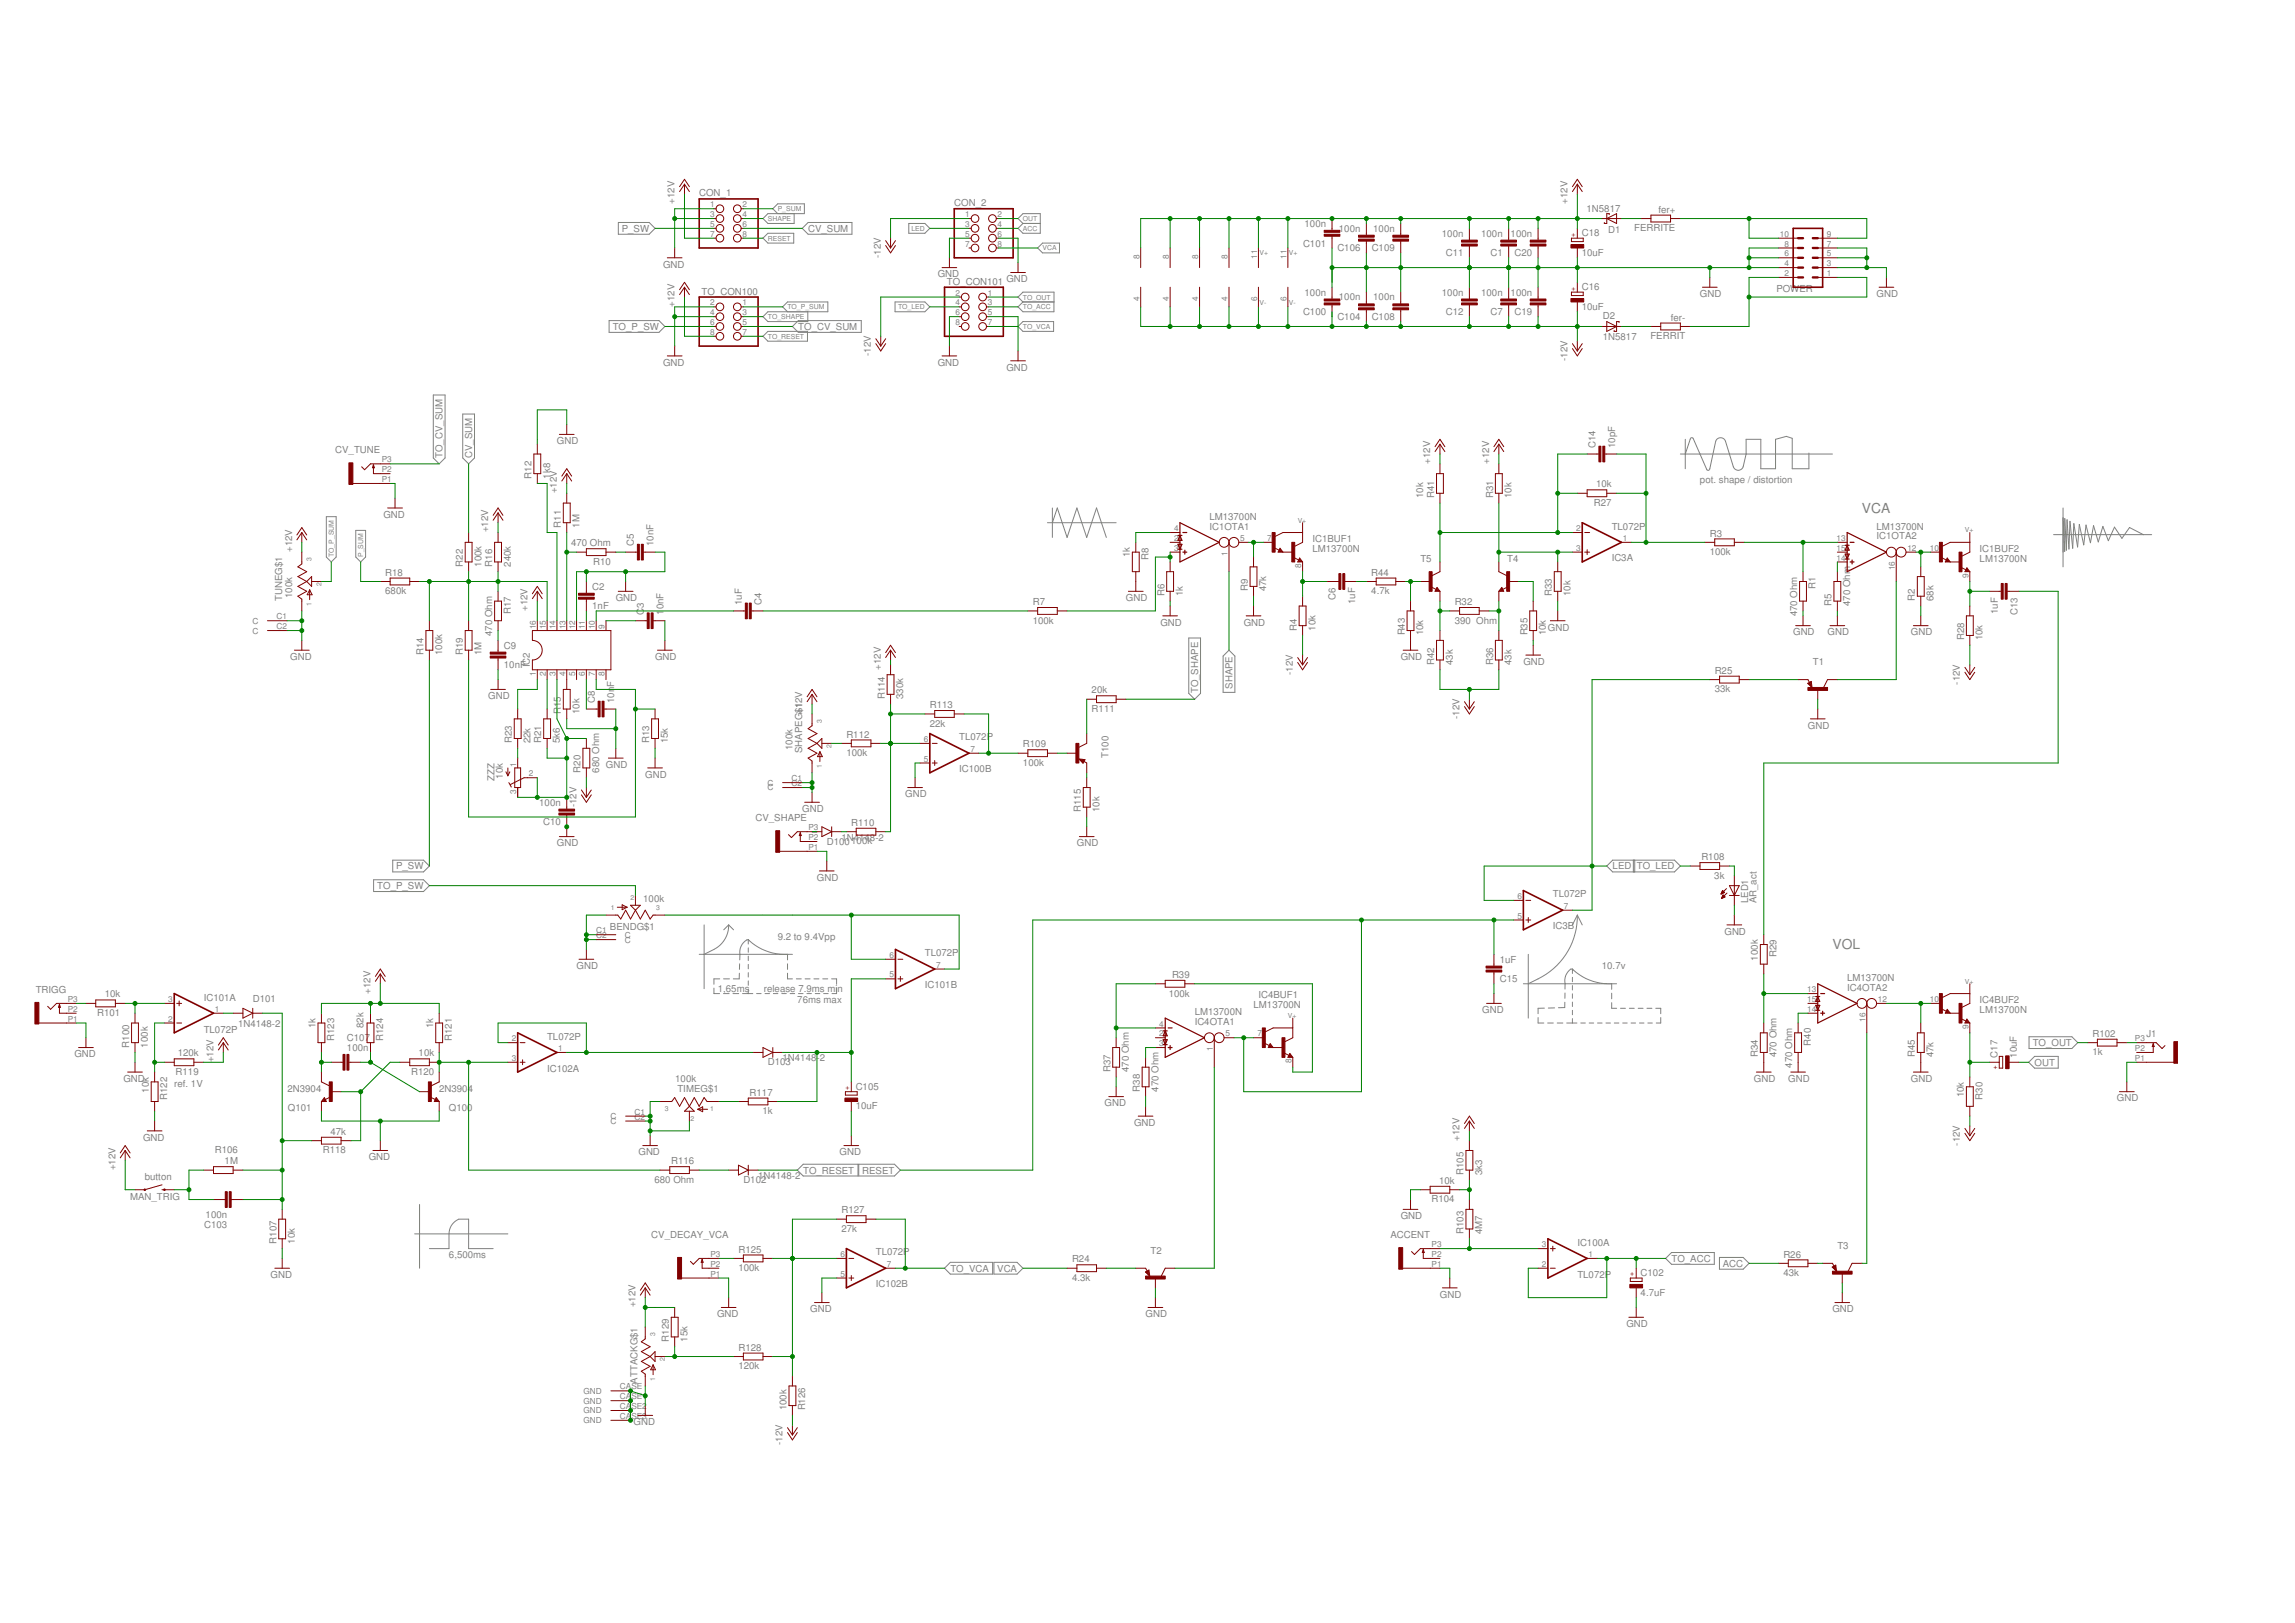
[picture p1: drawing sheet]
<svg xmlns="http://www.w3.org/2000/svg" width="594mm" height="420mm" viewBox="0 0 594 420" stroke-linecap="round" stroke-linejoin="round" font-family="sans-serif">
<defs><g id="words">
<g font-size="3.6" fill="#808080">
<text x="482" y="132.8">VCA</text>
<text x="474.3" y="245.8">VOL</text>
</g>
<g font-size="2.5" fill="#808080">
<text x="174.6" y="52.8" transform="rotate(-90 174.6 52.8)">+12V</text>
<text x="181" y="50.9">CON_1</text>
<text x="247" y="53.4">CON_2</text>
<text x="405.8" y="52.8" transform="rotate(-90 405.8 52.8)">+12V</text>
<text x="337.7" y="58.7">100n</text>
<text x="410.7" y="54.9">1N5817</text>
<text x="423" y="59.9">FERRITE</text>
<text x="429.3" y="55.1">fer+</text>
<text x="160.9" y="60">P_SW</text>
<text x="209.2" y="60">CV_SUM</text>
<text x="337.3" y="63.8">C101</text>
<text x="346.2" y="65.1">C106</text>
<text x="346.6" y="60">100n</text>
<text x="355.1" y="65.1">C109</text>
<text x="355.5" y="60">100n</text>
<text x="373.3" y="61.3">100n</text>
<text x="383.4" y="61.3">100n</text>
<text x="391" y="61.3">100n</text>
<text x="409.4" y="61.2">C18</text>
<text x="416.3" y="60.3">D1</text>
<text x="171.6" y="69.3">GND</text>
<text x="228" y="66.7" transform="rotate(-90 228 66.7)">-12V</text>
<text x="242.7" y="71.8">GND</text>
<text x="374.2" y="66.4">C11</text>
<text x="385.8" y="66.4">C1</text>
<text x="392" y="66.4">C20</text>
<text x="409.4" y="66.3">10uF</text>
<text x="181.6" y="76.3">TO_CON100</text>
<text x="245.1" y="73.7">TO_CON101</text>
<text x="260.5" y="73.1">GND</text>
<text x="337.7" y="76.5">100n</text>
<text x="346.6" y="77.8">100n</text>
<text x="355.5" y="77.8">100n</text>
<text x="373.3" y="76.5">100n</text>
<text x="383.4" y="76.5">100n</text>
<text x="391" y="76.5">100n</text>
<text x="409.4" y="75.1">C16</text>
<text x="440.1" y="76.9">GND</text>
<text x="459.8" y="75.6">POWER</text>
<text x="485.8" y="76.9">GND</text>
<text x="174.6" y="79.4" transform="rotate(-90 174.6 79.4)">+12V</text>
<text x="337.3" y="81.6">C100</text>
<text x="346.2" y="82.9">C104</text>
<text x="355.1" y="82.9">C108</text>
<text x="374.2" y="81.6">C12</text>
<text x="385.8" y="81.6">C7</text>
<text x="392" y="81.6">C19</text>
<text x="409.4" y="80.2">10uF</text>
<text x="414.9" y="82.6">D2</text>
<text x="432.5" y="83">fer-</text>
<text x="158.6" y="85.4">TO_P_SW</text>
<text x="206.6" y="85.4">TO_CV_SUM</text>
<text x="414.9" y="87.9">1N5817</text>
<text x="427.2" y="87.8">FERRIT</text>
<text x="171.6" y="94.7">GND</text>
<text x="225.4" y="92.1" transform="rotate(-90 225.4 92.1)">-12V</text>
<text x="242.7" y="94.7">GND</text>
<text x="260.5" y="95.9">GND</text>
<text x="405.8" y="93.4" transform="rotate(-90 405.8 93.4)">-12V</text>
<text x="86.8" y="117.3">CV_TUNE</text>
<text x="114.6" y="118.5" transform="rotate(-90 114.6 118.5)">TO_CV_SUM</text>
<text x="122.2" y="118.5" transform="rotate(-90 122.2 118.5)">CV_SUM</text>
<text x="144.2" y="115">GND</text>
<text x="413" y="116" transform="rotate(-90 413 116)">C14</text>
<text x="418.1" y="116" transform="rotate(-90 418.1 116)">10pF</text>
<text x="137.6" y="123.9" transform="rotate(-90 137.6 123.9)">R12</text>
<text x="142.4" y="123.9" transform="rotate(-90 142.4 123.9)">1k8</text>
<text x="370.2" y="120.1" transform="rotate(-90 370.2 120.1)">+12V</text>
<text x="385.4" y="120.1" transform="rotate(-90 385.4 120.1)">+12V</text>
<text x="440.1" y="125.2">pot. shape / distortion</text>
<text x="144.2" y="127.7" transform="rotate(-90 144.2 127.7)">+12V</text>
<text x="368.4" y="129" transform="rotate(-90 368.4 129)">10k</text>
<text x="371.2" y="129" transform="rotate(-90 371.2 129)">R41</text>
<text x="386.5" y="129" transform="rotate(-90 386.5 129)">R31</text>
<text x="391.3" y="129" transform="rotate(-90 391.3 129)">10k</text>
<text x="412.6" y="131">R27</text>
<text x="413.2" y="126.2">10k</text>
<text x="99.2" y="134">GND</text>
<text x="126.4" y="137.8" transform="rotate(-90 126.4 137.8)">+12V</text>
<text x="145.2" y="136.6" transform="rotate(-90 145.2 136.6)">R11</text>
<text x="150" y="136.6" transform="rotate(-90 150 136.6)">1M</text>
<text x="313.1" y="134.5">LM13700N</text>
<text x="313.1" y="137.1">IC1OTA1</text>
<text x="417.2" y="137.1">TL072P</text>
<text x="485.8" y="137.1">LM13700N</text>
<text x="75.6" y="142.9" transform="rotate(-90 75.6 142.9)">+12V</text>
<text x="147.8" y="141.4">470 Ohm</text>
<text x="164.1" y="141.4" transform="rotate(-90 164.1 141.4)">C5</text>
<text x="169.2" y="141.4" transform="rotate(-90 169.2 141.4)">10nF</text>
<text x="339.7" y="142.9">LM13700N</text>
<text x="339.7" y="140.4">IC1BUF1</text>
<text x="442.6" y="143.7">100k</text>
<text x="442.6" y="138.9">R3</text>
<text x="485.8" y="139.6">IC1OTA2</text>
<text x="512.4" y="142.9">IC1BUF2</text>
<text x="99.7" y="149">R18</text>
<text x="119.8" y="146.7" transform="rotate(-90 119.8 146.7)">R22</text>
<text x="124.6" y="146.7" transform="rotate(-90 124.6 146.7)">100k</text>
<text x="127.4" y="146.7" transform="rotate(-90 127.4 146.7)">R16</text>
<text x="132.2" y="146.7" transform="rotate(-90 132.2 146.7)">240k</text>
<text x="153.5" y="146.2">R10</text>
<text x="292.5" y="144.3" transform="rotate(-90 292.5 144.3)">1k</text>
<text x="297.3" y="144.9" transform="rotate(-90 297.3 144.9)">R8</text>
<text x="355" y="149">R44</text>
<text x="367.7" y="145.5">T5</text>
<text x="390.1" y="145.5">T4</text>
<text x="417.2" y="145.3">IC3A</text>
<text x="512.4" y="145.5">LM13700N</text>
<text x="73" y="155.6" transform="rotate(-90 73 155.6)">TUNEG$1</text>
<text x="75.6" y="154.9" transform="rotate(-90 75.6 154.9)">100k</text>
<text x="99.7" y="153.8">680k</text>
<text x="153.3" y="152.7">C2</text>
<text x="159.4" y="155.6">GND</text>
<text x="291.5" y="155.6">GND</text>
<text x="301.4" y="154.4" transform="rotate(-90 301.4 154.4)">R6</text>
<text x="306.2" y="154.4" transform="rotate(-90 306.2 154.4)">1k</text>
<text x="323" y="153.1" transform="rotate(-90 323 153.1)">R9</text>
<text x="327.8" y="153.1" transform="rotate(-90 327.8 153.1)">47k</text>
<text x="345.7" y="155.3" transform="rotate(-90 345.7 155.3)">C6</text>
<text x="355" y="153.8">4.7k</text>
<text x="401.7" y="154.4" transform="rotate(-90 401.7 154.4)">R33</text>
<text x="406.5" y="154.4" transform="rotate(-90 406.5 154.4)">10k</text>
<text x="470" y="152.5" transform="rotate(-90 470 152.5)">R1</text>
<text x="495.7" y="155.6" transform="rotate(-90 495.7 155.6)">R2</text>
<text x="500.5" y="155.6" transform="rotate(-90 500.5 155.6)">68k</text>
<text x="132.2" y="159" transform="rotate(-90 132.2 159)">R17</text>
<text x="136.5" y="158.2" transform="rotate(-90 136.5 158.2)">+12V</text>
<text x="153.3" y="157.8">1nF</text>
<text x="166.6" y="159.2" transform="rotate(-90 166.6 159.2)">C3</text>
<text x="171.7" y="159.2" transform="rotate(-90 171.7 159.2)">1</text>
<text x="171.7" y="157.8" transform="rotate(-90 171.7 157.8)">0nF</text>
<text x="192" y="156.6" transform="rotate(-90 192 156.6)">1uF</text>
<text x="197.1" y="156.6" transform="rotate(-90 197.1 156.6)">C4</text>
<text x="267.3" y="161.5">100k</text>
<text x="267.3" y="156.7">R7</text>
<text x="300.4" y="162">GND</text>
<text x="322" y="162">GND</text>
<text x="350.8" y="156.4" transform="rotate(-90 350.8 156.4)">1uF</text>
<text x="376.6" y="161.5">390 Ohm</text>
<text x="376.6" y="156.7">R32</text>
<text x="465.2" y="159.6" transform="rotate(-90 465.2 159.6)">470 Ohm</text>
<text x="474.1" y="156.9" transform="rotate(-90 474.1 156.9)">R5</text>
<text x="478.9" y="156.9" transform="rotate(-90 478.9 156.9)">470 Ohm</text>
<text x="517.1" y="158.9" transform="rotate(-90 517.1 158.9)">1uF</text>
<text x="522.2" y="159.2" transform="rotate(-90 522.2 159.2)">C13</text>
<text x="127.4" y="164.7" transform="rotate(-90 127.4 164.7)">470 Ohm</text>
<text x="130.4" y="167.9">C9</text>
<text x="335.7" y="163.2" transform="rotate(-90 335.7 163.2)">R4</text>
<text x="340.5" y="163.2" transform="rotate(-90 340.5 163.2)">10k</text>
<text x="363.6" y="164.5" transform="rotate(-90 363.6 164.5)">R43</text>
<text x="368.4" y="164.5" transform="rotate(-90 368.4 164.5)">10k</text>
<text x="395.4" y="164.5" transform="rotate(-90 395.4 164.5)">R35</text>
<text x="400.2" y="164.5" transform="rotate(-90 400.2 164.5)">10k</text>
<text x="400.7" y="163.2">GND</text>
<text x="464.2" y="164.5">GND</text>
<text x="473.1" y="164.5">GND</text>
<text x="494.7" y="164.5">GND</text>
<text x="508.4" y="165.8" transform="rotate(-90 508.4 165.8)">R28</text>
<text x="513.2" y="165.8" transform="rotate(-90 513.2 165.8)">10k</text>
<text x="75.1" y="170.9">GND</text>
<text x="109.6" y="169.6" transform="rotate(-90 109.6 169.6)">R14</text>
<text x="114.4" y="169.6" transform="rotate(-90 114.4 169.6)">100k</text>
<text x="119.8" y="169.6" transform="rotate(-90 119.8 169.6)">R19</text>
<text x="124.6" y="169.6" transform="rotate(-90 124.6 169.6)">1M</text>
<text x="130.4" y="173">10nF</text>
<text x="137.2" y="172.8" transform="rotate(-90 137.2 172.8)">IC2</text>
<text x="169.6" y="170.9">GND</text>
<text x="228" y="173.4" transform="rotate(-90 228 173.4)">+12V</text>
<text x="362.6" y="170.9">GND</text>
<text x="371.2" y="172.1" transform="rotate(-90 371.2 172.1)">R42</text>
<text x="376" y="172.1" transform="rotate(-90 376 172.1)">43k</text>
<text x="386.5" y="172.1" transform="rotate(-90 386.5 172.1)">R36</text>
<text x="391.3" y="172.1" transform="rotate(-90 391.3 172.1)">43k</text>
<text x="394.3" y="172.1">GND</text>
<text x="469.3" y="172.1">T1</text>
<text x="159" y="177.8" transform="rotate(-90 159 177.8)">F</text>
<text x="282.6" y="179.5">20k</text>
<text x="310.1" y="179.5" transform="rotate(-90 310.1 179.5)">TO_SHAPE</text>
<text x="319" y="178.3" transform="rotate(-90 319 178.3)">SHAPE</text>
<text x="334.6" y="174.7" transform="rotate(-90 334.6 174.7)">-12V</text>
<text x="443.9" y="179.2">33k</text>
<text x="443.9" y="174.4">R25</text>
<text x="507.4" y="177.2" transform="rotate(-90 507.4 177.2)">-12V</text>
<text x="126.4" y="181">GND</text>
<text x="145.2" y="184.8" transform="rotate(-90 145.2 184.8)">R15</text>
<text x="150" y="184.8" transform="rotate(-90 150 184.8)">10k</text>
<text x="153.9" y="182" transform="rotate(-90 153.9 182)">C8</text>
<text x="159" y="182" transform="rotate(-90 159 182)">10n</text>
<text x="207.7" y="184.6" transform="rotate(-90 207.7 184.6)">$1</text>
<text x="229" y="181" transform="rotate(-90 229 181)">R114</text>
<text x="233.8" y="181" transform="rotate(-90 233.8 181)">330k</text>
<text x="240.7" y="183.3">R113</text>
<text x="282.6" y="184.3">R111</text>
<text x="219.1" y="191">R112</text>
<text x="240.7" y="188.1">22k</text>
<text x="248.3" y="191.7">TL072P</text>
<text x="377.8" y="186.1" transform="rotate(-90 377.8 186.1)">-12V</text>
<text x="468" y="188.6">GND</text>
<text x="132.5" y="192.5" transform="rotate(-90 132.5 192.5)">R23</text>
<text x="137.3" y="192.5" transform="rotate(-90 137.3 192.5)">22k</text>
<text x="140.1" y="192.5" transform="rotate(-90 140.1 192.5)">R21</text>
<text x="144.9" y="192.5" transform="rotate(-90 144.9 192.5)">5k6</text>
<text x="168.1" y="192.5" transform="rotate(-90 168.1 192.5)">R13</text>
<text x="172.9" y="192.5" transform="rotate(-90 172.9 192.5)">15k</text>
<text x="205.1" y="194.2" transform="rotate(-90 205.1 194.2)">100k</text>
<text x="207.7" y="195" transform="rotate(-90 207.7 195)">SHAPEG+12V</text>
<text x="219.1" y="195.8">100k</text>
<text x="264.8" y="193.5">R109</text>
<text x="286.9" y="196.3" transform="rotate(-90 286.9 196.3)">T100</text>
<text x="128" y="202.1" transform="rotate(-90 128 202.1)">ZZZ</text>
<text x="130.2" y="201.6" transform="rotate(-90 130.2 201.6)">10k</text>
<text x="150.3" y="200.1" transform="rotate(-90 150.3 200.1)">R20</text>
<text x="155.1" y="200.1" transform="rotate(-90 155.1 200.1)">680 Ohm</text>
<text x="156.9" y="198.8">GND</text>
<text x="167" y="201.3">GND</text>
<text x="248.3" y="199.9">IC100B</text>
<text x="264.8" y="198.3">100k</text>
<text x="139.6" y="208.6">100n</text>
<text x="149.2" y="209" transform="rotate(-90 149.2 209)">-12V</text>
<text x="234.3" y="206.4">GND</text>
<text x="140.6" y="213.7">C10</text>
<text x="195.6" y="212.5">CV_SHAPE</text>
<text x="207.7" y="210.2">GND</text>
<text x="220.4" y="213.8">R110</text>
<text x="279.8" y="210.2" transform="rotate(-90 279.8 210.2)">R115</text>
<text x="284.6" y="210.2" transform="rotate(-90 284.6 210.2)">10k</text>
<text x="144.2" y="219.1">GND</text>
<text x="214" y="218.6">D100100k</text>
<text x="217.8" y="217.6">1N4148-2</text>
<text x="278.8" y="219.1">GND</text>
<text x="102.5" y="225.1">P_SW</text>
<text x="417.4" y="225.1">LED</text>
<text x="423.7" y="225.1">TO_LED</text>
<text x="440.4" y="222.7">R108</text>
<text x="443.8" y="227.5">3k</text>
<text x="97.7" y="230.2">TO_P_SW</text>
<text x="166.5" y="233.6">100k</text>
<text x="211.5" y="228">GND</text>
<text x="402" y="232.3">TL072P</text>
<text x="452.5" y="233.8" transform="rotate(-90 452.5 233.8)">LED1</text>
<text x="454.7" y="233.8" transform="rotate(-90 454.7 233.8)">AR_act</text>
<text x="157.9" y="240.7">BENDG$1</text>
<text x="201.3" y="243.2">9.2 to 9.4Vpp</text>
<text x="402" y="240.6">IC3B</text>
<text x="446.4" y="242">GND</text>
<text x="149.2" y="250.9">GND</text>
<text x="239.4" y="247.6">TL072P</text>
<text x="388.2" y="249.2">1uF</text>
<text x="414.7" y="250.9">10.7v</text>
<text x="455" y="248.7" transform="rotate(-90 455 248.7)">100k</text>
<text x="459.8" y="247.8" transform="rotate(-90 459.8 247.8)">R29</text>
<text x="9.3" y="257">TRIGG</text>
<text x="95.9" y="257.2" transform="rotate(-90 95.9 257.2)">+12V</text>
<text x="185.8" y="256.7">1,65ms</text>
<text x="197.8" y="256.7">release 7.9ms min</text>
<text x="239.4" y="255.8">IC101B</text>
<text x="302.5" y="258">100k</text>
<text x="303.4" y="253.2">R39</text>
<text x="388.2" y="254.3">C15</text>
<text x="478.1" y="253.9">LM13700N</text>
<text x="478.1" y="256.4">IC4OTA2</text>
<text x="25.2" y="263">R101</text>
<text x="27.1" y="258.2">10k</text>
<text x="52.7" y="259.1">IC101A</text>
<text x="65.4" y="259.3">D101</text>
<text x="206.4" y="259.8">76ms max</text>
<text x="309.3" y="262.8">LM13700N</text>
<text x="324.5" y="261">LM13700N</text>
<text x="325.8" y="258.5">IC4BUF1</text>
<text x="383.7" y="262.3">GND</text>
<text x="512.4" y="262.3">LM13700N</text>
<text x="512.4" y="259.8">IC4BUF2</text>
<text x="52.7" y="267.4">TL072P</text>
<text x="61.6" y="265.9">1N4148-2</text>
<text x="81.7" y="266.2" transform="rotate(-90 81.7 266.2)">1k</text>
<text x="86.5" y="269.6" transform="rotate(-90 86.5 269.6)">R123</text>
<text x="89.8" y="269.5">C107</text>
<text x="94.1" y="266.1" transform="rotate(-90 94.1 266.1)">82k</text>
<text x="99.2" y="269.6" transform="rotate(-90 99.2 269.6)">R124</text>
<text x="112.2" y="266.2" transform="rotate(-90 112.2 266.2)">1k</text>
<text x="117" y="269.6" transform="rotate(-90 117 269.6)">R121</text>
<text x="141.6" y="269.1">TL072P</text>
<text x="309.3" y="265.3">IC4OTA1</text>
<text x="541.6" y="268.4">R102</text>
<text x="555.6" y="268.4">J1</text>
<text x="19.2" y="273.7">GND</text>
<text x="33.5" y="271.2" transform="rotate(-90 33.5 271.2)">R100</text>
<text x="38.3" y="271.2" transform="rotate(-90 38.3 271.2)">100k</text>
<text x="46" y="273.5">120k</text>
<text x="55.3" y="275" transform="rotate(-90 55.3 275)">+12V</text>
<text x="89.8" y="272.1">100n</text>
<text x="108.4" y="273.5">10k</text>
<text x="198.8" y="275.8">D103</text>
<text x="202.6" y="274.8">1N4148-</text>
<text x="212.2" y="274.8">2</text>
<text x="455.1" y="273.7" transform="rotate(-90 455.1 273.7)">R34</text>
<text x="459.9" y="273.7" transform="rotate(-90 459.9 273.7)">470 Ohm</text>
<text x="468.7" y="270.7" transform="rotate(-90 468.7 270.7)">R40</text>
<text x="495.7" y="273.7" transform="rotate(-90 495.7 273.7)">R45</text>
<text x="500.5" y="273.7" transform="rotate(-90 500.5 273.7)">47k</text>
<text x="517" y="273.8" transform="rotate(-90 517 273.8)">C17</text>
<text x="522.1" y="273.8" transform="rotate(-90 522.1 273.8)">10uF</text>
<text x="526.2" y="270.8">TO_OUT</text>
<text x="526.7" y="275.9">OUT</text>
<text x="541.6" y="273.2">1k</text>
<text x="31.9" y="280.1">GND</text>
<text x="45.1" y="281.3">ref. 1V</text>
<text x="45.5" y="278.3">R119</text>
<text x="106.4" y="278.3">R120</text>
<text x="141.6" y="277.4">IC102A</text>
<text x="174.8" y="280.1">100k</text>
<text x="287.4" y="277.5" transform="rotate(-90 287.4 277.5)">R37</text>
<text x="292.2" y="277.5" transform="rotate(-90 292.2 277.5)">470 Ohm</text>
<text x="454" y="280.1">GND</text>
<text x="462.9" y="280.1">GND</text>
<text x="463.9" y="276.4" transform="rotate(-90 463.9 276.4)">470 Ohm</text>
<text x="494.7" y="280.1">GND</text>
<text x="38.5" y="282.8" transform="rotate(-90 38.5 282.8)">10k</text>
<text x="43.3" y="284.8" transform="rotate(-90 43.3 284.8)">R122</text>
<text x="74.4" y="282.6">2N3904</text>
<text x="74.5" y="287.7">Q101</text>
<text x="113.7" y="282.6">2N3904</text>
<text x="116.2" y="287.7">Q100</text>
<text x="175.4" y="282.6">TIMEG$1</text>
<text x="194" y="283.6">R117</text>
<text x="221.5" y="287.2">10uF</text>
<text x="221.5" y="282.1">C105</text>
<text x="285.9" y="286.4">GND</text>
<text x="295.1" y="282.6" transform="rotate(-90 295.1 282.6)">R38</text>
<text x="299.9" y="282.6" transform="rotate(-90 299.9 282.6)">470 Ohm</text>
<text x="508.4" y="284.1" transform="rotate(-90 508.4 284.1)">10k</text>
<text x="513.2" y="284.7" transform="rotate(-90 513.2 284.7)">R30</text>
<text x="548" y="285.1">GND</text>
<text x="85.5" y="293.8">47k</text>
<text x="197.4" y="288.4">1k</text>
<text x="293.5" y="291.5">GND</text>
<text x="37" y="295.3">GND</text>
<text x="55.6" y="298.6">R106</text>
<text x="83.6" y="298.6">R118</text>
<text x="165.3" y="299.1">GND</text>
<text x="217.4" y="299.1">GND</text>
<text x="377.8" y="295.3" transform="rotate(-90 377.8 295.3)">+12V</text>
<text x="507.4" y="296.6" transform="rotate(-90 507.4 296.6)">-12V</text>
<text x="29.9" y="302.9" transform="rotate(-90 29.9 302.9)">+12V</text>
<text x="37.5" y="305.5">button</text>
<text x="58.1" y="301.4">1M</text>
<text x="95.4" y="300.4">GND</text>
<text x="173.7" y="301.4">R116</text>
<text x="196.2" y="305.2">1N4148-2</text>
<text x="207.9" y="303.8">TO_RESET</text>
<text x="223.2" y="303.8">RESET</text>
<text x="378.9" y="304.2" transform="rotate(-90 378.9 304.2)">R105</text>
<text x="383.7" y="304.2" transform="rotate(-90 383.7 304.2)">3k3</text>
<text x="33.7" y="310.5">MAN_TRIG</text>
<text x="169.4" y="306.2">680 Ohm</text>
<text x="192.4" y="306.3">D102</text>
<text x="370.6" y="311.3">R104</text>
<text x="372.5" y="306.5">10k</text>
<text x="52.8" y="317.8">C103</text>
<text x="53.2" y="315.2">100n</text>
<text x="217.8" y="314.1">R127</text>
<text x="362.6" y="315.6">GND</text>
<text x="71.5" y="322" transform="rotate(-90 71.5 322)">R107</text>
<text x="76.3" y="322" transform="rotate(-90 76.3 322)">10k</text>
<text x="168.6" y="320.4">CV_DECAY_VCA</text>
<text x="217.8" y="318.9">27k</text>
<text x="359.9" y="320.4">ACCENT</text>
<text x="378.9" y="319.4" transform="rotate(-90 378.9 319.4)">R103</text>
<text x="383.7" y="319.4" transform="rotate(-90 383.7 319.4)">4M7</text>
<text x="408.3" y="322.6">IC100A</text>
<text x="475.6" y="323.2">T3</text>
<text x="116.2" y="325.8">6,500ms</text>
<text x="191.1" y="329.1">100k</text>
<text x="191.1" y="324.3">R125</text>
<text x="226.7" y="325">TL072P</text>
<text x="246" y="329.2">TO_VCA</text>
<text x="258.1" y="329.2">VCA</text>
<text x="277.5" y="326.8">R24</text>
<text x="297.8" y="324.5">T2</text>
<text x="432.7" y="326.7">TO_ACC</text>
<text x="446" y="327.9">ACC</text>
<text x="461.6" y="325.6">R26</text>
<text x="70" y="330.9">GND</text>
<text x="226.7" y="333.3">IC102B</text>
<text x="277.5" y="331.6">4.3k</text>
<text x="372.7" y="335.9">GND</text>
<text x="408.3" y="330.9">TL072P</text>
<text x="424.7" y="335.5">4.7uF</text>
<text x="424.7" y="330.4">C102</text>
<text x="461.6" y="330.4">43k</text>
<text x="164.5" y="338.5" transform="rotate(-90 164.5 338.5)">+12V</text>
<text x="185.6" y="341">GND</text>
<text x="209.7" y="339.7">GND</text>
<text x="296.6" y="341">GND</text>
<text x="474.3" y="339.7">GND</text>
<text x="173.1" y="347.4" transform="rotate(-90 173.1 347.4)">R129</text>
<text x="177.9" y="347.4" transform="rotate(-90 177.9 347.4)">15k</text>
<text x="421" y="343.6">GND</text>
<text x="191.1" y="349.7">R128</text>
<text x="165" y="358.2" transform="rotate(-90 165 358.2)">ATTACKG$1</text>
<text x="191.1" y="354.5">120k</text>
<text x="203.6" y="365.1" transform="rotate(-90 203.6 365.1)">100k</text>
<text x="208.4" y="365.1" transform="rotate(-90 208.4 365.1)">R126</text>
<text x="164" y="369">GND</text>
<text x="202.6" y="374" transform="rotate(-90 202.6 374)">-12V</text>
</g>
<g font-size="2.1" fill="#808080">
<text x="183.8" y="53.7">1</text>
<text x="192.2" y="53.7">2</text>
<text x="183.8" y="56.2">3</text>
<text x="183.8" y="58.8">5</text>
<text x="192.2" y="56.2">4</text>
<text x="192.2" y="58.8">6</text>
<text x="249.9" y="56.2">1</text>
<text x="249.9" y="58.8">3</text>
<text x="258.3" y="56.2">2</text>
<text x="258.3" y="58.8">4</text>
<text x="183.8" y="61.3">7</text>
<text x="192.2" y="61.3">8</text>
<text x="249.9" y="61.3">5</text>
<text x="249.9" y="63.8">7</text>
<text x="258.3" y="61.3">6</text>
<text x="258.3" y="63.8">8</text>
<text x="460.7" y="61.3">10</text>
<text x="461.9" y="63.8">8</text>
<text x="472.9" y="61.3">9</text>
<text x="472.9" y="63.8">7</text>
<text x="294.9" y="66.9" transform="rotate(-90 294.9 66.9)">8</text>
<text x="302.5" y="66.9" transform="rotate(-90 302.5 66.9)">8</text>
<text x="310.2" y="66.9" transform="rotate(-90 310.2 66.9)">8</text>
<text x="317.8" y="66.9" transform="rotate(-90 317.8 66.9)">8</text>
<text x="325.4" y="66.9" transform="rotate(-90 325.4 66.9)">11</text>
<text x="333" y="66.9" transform="rotate(-90 333 66.9)">11</text>
<text x="461.9" y="66.4">6</text>
<text x="461.9" y="68.9">4</text>
<text x="461.9" y="71.5">2</text>
<text x="472.9" y="66.4">5</text>
<text x="472.9" y="68.9">3</text>
<text x="472.9" y="71.5">1</text>
<text x="247.3" y="76.5">2</text>
<text x="255.7" y="76.5">1</text>
<text x="294.9" y="77.9" transform="rotate(-90 294.9 77.9)">4</text>
<text x="302.5" y="77.9" transform="rotate(-90 302.5 77.9)">4</text>
<text x="310.2" y="77.9" transform="rotate(-90 310.2 77.9)">4</text>
<text x="317.8" y="77.9" transform="rotate(-90 317.8 77.9)">4</text>
<text x="325.4" y="77.9" transform="rotate(-90 325.4 77.9)">6</text>
<text x="333" y="77.9" transform="rotate(-90 333 77.9)">6</text>
<text x="183.8" y="79.1">2</text>
<text x="183.8" y="81.6">4</text>
<text x="192.2" y="79.1">1</text>
<text x="192.2" y="81.6">3</text>
<text x="247.3" y="79.1">4</text>
<text x="247.3" y="81.6">6</text>
<text x="255.7" y="79.1">3</text>
<text x="255.7" y="81.6">5</text>
<text x="183.8" y="84.2">6</text>
<text x="183.8" y="86.7">8</text>
<text x="192.2" y="84.2">5</text>
<text x="192.2" y="86.7">7</text>
<text x="247.3" y="84.2">8</text>
<text x="255.7" y="84.2">7</text>
<text x="98.8" y="119.7">P3</text>
<text x="98.8" y="124.8">P1</text>
<text x="98.8" y="122.3">P2</text>
<text x="303.9" y="137.5">4</text>
<text x="408" y="137.5">2</text>
<text x="303.9" y="142.6">3</text>
<text x="303.9" y="140">2</text>
<text x="317.8" y="143.9" transform="rotate(-90 317.8 143.9)">1</text>
<text x="321" y="140">5</text>
<text x="328" y="140">7</text>
<text x="408" y="142.6">3</text>
<text x="420.1" y="140">1</text>
<text x="475.4" y="140">13</text>
<text x="475.4" y="142.6">15</text>
<text x="493.7" y="142.6">12</text>
<text x="499.6" y="142.6">10</text>
<text x="336.8" y="147" transform="rotate(-90 336.8 147)">8</text>
<text x="475.4" y="145.1">14</text>
<text x="490.5" y="147.6" transform="rotate(-90 490.5 147.6)">16</text>
<text x="509.5" y="149.5" transform="rotate(-90 509.5 149.5)">9</text>
<text x="65.4" y="161.5">C</text>
<text x="71.6" y="160.4">C1</text>
<text x="65.4" y="164">C</text>
<text x="71.6" y="162.9">C2</text>
<text x="138.7" y="162.9" transform="rotate(-90 138.7 162.9)">16</text>
<text x="141.3" y="162.9" transform="rotate(-90 141.3 162.9)">15</text>
<text x="143.8" y="162.9" transform="rotate(-90 143.8 162.9)">14</text>
<text x="146.3" y="162.9" transform="rotate(-90 146.3 162.9)">13</text>
<text x="148.9" y="162.9" transform="rotate(-90 148.9 162.9)">12</text>
<text x="151.4" y="162.9" transform="rotate(-90 151.4 162.9)">11</text>
<text x="154" y="162.9" transform="rotate(-90 154 162.9)">10</text>
<text x="156.5" y="162.9" transform="rotate(-90 156.5 162.9)">9</text>
<text x="138.7" y="174.9" transform="rotate(-90 138.7 174.9)">1</text>
<text x="141.3" y="174.9" transform="rotate(-90 141.3 174.9)">2</text>
<text x="143.8" y="174.9" transform="rotate(-90 143.8 174.9)">3</text>
<text x="146.3" y="174.9" transform="rotate(-90 146.3 174.9)">4</text>
<text x="148.9" y="174.9" transform="rotate(-90 148.9 174.9)">5</text>
<text x="151.4" y="174.9" transform="rotate(-90 151.4 174.9)">6</text>
<text x="154" y="174.9" transform="rotate(-90 154 174.9)">7</text>
<text x="156.5" y="174.9" transform="rotate(-90 156.5 174.9)">8</text>
<text x="239.1" y="192.1">6</text>
<text x="239.1" y="197.2">5</text>
<text x="251.2" y="194.6">7</text>
<text x="133.6" y="198.4" transform="rotate(-90 133.6 198.4)">1</text>
<text x="136.9" y="201">2</text>
<text x="198.7" y="203.4">C</text>
<text x="204.9" y="202.3">C1</text>
<text x="206.5" y="203.5">2</text>
<text x="133.6" y="205.4" transform="rotate(-90 133.6 205.4)">3</text>
<text x="209.3" y="215">P3</text>
<text x="209.3" y="220">P1</text>
<text x="209.3" y="217.5">P2</text>
<text x="392.8" y="232.7">6</text>
<text x="392.8" y="237.8">5</text>
<text x="404.9" y="235.3">7</text>
<text x="154.3" y="241.6">C1</text>
<text x="155.9" y="242.9">2</text>
<text x="161.7" y="242.7">C</text>
<text x="230.2" y="248">6</text>
<text x="242.3" y="250.5">7</text>
<text x="230.2" y="253">5</text>
<text x="467.8" y="256.9">13</text>
<text x="17.5" y="261.9">P2</text>
<text x="17.5" y="259.4">P3</text>
<text x="43.6" y="259.4">3</text>
<text x="55.6" y="261.9">1</text>
<text x="467.8" y="261.9">14</text>
<text x="467.8" y="259.4">15</text>
<text x="486.1" y="259.4">12</text>
<text x="499.6" y="259.4">10</text>
<text x="17.5" y="264.5">P1</text>
<text x="43.6" y="264.5">2</text>
<text x="132.5" y="269.6">2</text>
<text x="300.1" y="265.7">4</text>
<text x="300.1" y="268.3">2</text>
<text x="317.2" y="268.3">5</text>
<text x="325.5" y="268.3">7</text>
<text x="482.9" y="264.5" transform="rotate(-90 482.9 264.5)">16</text>
<text x="509.5" y="266.4" transform="rotate(-90 509.5 266.4)">9</text>
<text x="552.7" y="269.6">P3</text>
<text x="132.5" y="274.6">3</text>
<text x="144.5" y="272.1">1</text>
<text x="300.1" y="270.8">3</text>
<text x="314" y="272.2" transform="rotate(-90 314 272.2)">1</text>
<text x="334.3" y="275.3" transform="rotate(-90 334.3 275.3)">8</text>
<text x="552.7" y="274.6">P1</text>
<text x="552.7" y="272.1">P2</text>
<text x="158.1" y="289.7">C</text>
<text x="164.3" y="288.6">C1</text>
<text x="165.8" y="289.9">2</text>
<text x="370.6" y="322.9">P3</text>
<text x="399.1" y="322.9">3</text>
<text x="183.9" y="328">P2</text>
<text x="183.9" y="325.4">P3</text>
<text x="217.5" y="325.4">6</text>
<text x="229.6" y="328">7</text>
<text x="370.6" y="328">P1</text>
<text x="370.6" y="325.4">P2</text>
<text x="399.1" y="328">2</text>
<text x="411.2" y="325.4">1</text>
<text x="183.9" y="330.5">P1</text>
<text x="217.5" y="330.5">5</text>
<text x="160.5" y="359.7">CASE</text>
<text x="151" y="360.8">GND</text>
<text x="151" y="363.4">GND</text>
<text x="151" y="365.9">GND</text>
<text x="160.5" y="362.2">CA</text>
<text x="160.5" y="364.8">CA</text>
<text x="163.4" y="362.2">SE1</text>
<text x="163.4" y="364.8">SE2</text>
<text x="151" y="368.4">GND</text>
<text x="160.5" y="367.3">CA</text>
<text x="163.4" y="367.3">SE3</text>
</g>
<g font-size="1.8" fill="#808080">
<text x="198.8" y="57.2">SHAPE</text>
<text x="201.3" y="54.7">P_SUM</text>
<text x="235.9" y="59.8">LED</text>
<text x="264.8" y="57.2">OUT</text>
<text x="264.8" y="59.8">ACC</text>
<text x="198.8" y="62.3">RESET</text>
<text x="269.9" y="64.8">VCA</text>
<text x="326" y="66">V+</text>
<text x="333.6" y="66">V+</text>
<text x="264.8" y="77.5">TO_OUT</text>
<text x="198.8" y="82.6">TO_SHAPE</text>
<text x="203.8" y="80.1">TO_P_SUM</text>
<text x="232.5" y="80.1">TO_LED</text>
<text x="264.8" y="80.1">TO_ACC</text>
<text x="326" y="78.9">V-</text>
<text x="333.6" y="78.9">V-</text>
<text x="198.8" y="87.7">TO_RESET</text>
<text x="264.8" y="85.2">TO_VCA</text>
<text x="335.9" y="135.3">V+</text>
<text x="508.6" y="137.8">V+</text>
<text x="80.7" y="145.2" transform="rotate(-90 80.7 145.2)">3</text>
<text x="86.4" y="144.2" transform="rotate(-90 86.4 144.2)">TO_P_SUM</text>
<text x="94" y="144.2" transform="rotate(-90 94 144.2)">P_SUM</text>
<text x="83.2" y="151.8" transform="rotate(-90 83.2 151.8)">2</text>
<text x="80.7" y="156.9" transform="rotate(-90 80.7 156.9)">1</text>
<text x="212.7" y="187.1" transform="rotate(-90 212.7 187.1)">3</text>
<text x="215.3" y="193.7" transform="rotate(-90 215.3 193.7)">2</text>
<text x="212.7" y="198.8" transform="rotate(-90 212.7 198.8)">1</text>
<text x="163.2" y="233.1">2</text>
<text x="158.1" y="235.6">1</text>
<text x="169.8" y="235.6">3</text>
<text x="508.6" y="254.7">V+</text>
<text x="333.4" y="263.6">V+</text>
<text x="172.1" y="287.7">3</text>
<text x="183.8" y="287.7">1</text>
<text x="178.7" y="290.2">2</text>
<text x="169.6" y="345.8" transform="rotate(-90 169.6 345.8)">3</text>
<text x="172.1" y="352.4" transform="rotate(-90 172.1 352.4)">2</text>
<text x="169.6" y="357.5" transform="rotate(-90 169.6 357.5)">1</text>
</g>
<g font-size="1.8" fill="#800000">
<text x="407.7" y="61.3" transform="rotate(-90 407.7 61.3)">+</text>
<text x="407.7" y="75.2" transform="rotate(-90 407.7 75.2)">+</text>
<text x="516.1" y="276.8">+</text>
<text x="219.8" y="282.2" transform="rotate(-90 219.8 282.2)">+</text>
<text x="423" y="330.5" transform="rotate(-90 423 330.5)">+</text>
</g>
</g></defs>
<g fill="none" stroke="#808080" stroke-width=".26">
<path d="M160.1 57.6h7.9l1.6 1.5-1.6 1.5h-7.9zM201.3 55.3l-1.3-1.3 1.3-1.2h6.9v2.5h-9.4l-1.3 1.3 1.3 1.2h6.8v-2.5M207.7 59.1l1.5-1.5h11.3v3h-11.3zM235.2 57.8h4.2l1.3 1.3-1.3 1.3h-4.2zM263.5 56.6l1.3-1.3h4.5v5.1h-4.5l-1.3-1.3 1.3-1.3zM264.8 57.8h4.5M197.5 61.7l1.3-1.3h6.7v2.5h-6.7zM231.7 78.2h7.7l1.3 1.2-1.3 1.3h-7.7zM263.5 76.9l1.3-1.3h8v5.1h-8l-1.3-1.3 1.3-1.2zM264.8 78.2h8M269.9 62.9h4.4v2.6h-4.4l-1.3-1.3zM157.7 83h12.9l1.5 1.5-1.5 1.5h-12.9z"/>
<path d="M198.8 85.8h10.2v2.5h-10.2l-1.3-1.2zM203.9 80.7l-1.3-1.3 1.3-1.2h10.4v2.5h-15.5l-1.3 1.3 1.3 1.2h10.3v-2.5M205.1 84.5l1.6-1.5h16.2v3h-16.2zM264.8 83.2h7.9v2.6h-7.9l-1.3-1.3zM112.2 102.3h3v16.3l-1.5 1.5-1.5-1.5zM119.8 107.2h3v11.4l-1.5 1.5-1.5-1.5zM435 117.5h39.3M436.2 113.7v7.6M468.2 117.3v4h-4.3v-7.8l-1.5-.5-2.8 .7v7.6h-3.8v-7.6h-3.8v3.8l-.8 3.3a1.34 1.34 0 0 1-1.2 1 1.34 1.34 0 0 1-1.3-1l-2-6.6a1.34 1.34 0 0 0-1.3-.9 1.34 1.34 0 0 0-1.3 .9l-1.5 7.1-.3 .5-.5-.2-3.7-8.3h-.3l-.2 .3-1.4 3.9M84.5 133.8h2.5v10.4l-1.3 1.3-1.2-1.3zM92.1 137.3h2.5v6.9l-1.2 1.3-1.3-1.3zM271.1 135.3h17.8"/>
<path d="M272.4 135.3l1.3-3.8 2.5 7.6 2.6-7.6 2.5 7.6 2.5-7.6 2.6 7.6M272.4 131.5v7.6M531.6 138.4h25.4M534 131.5v15.2M534 134l.5 8.7v-8.5l.4 8.2 .2-7.8 .5 7.5 .2-7.1 .7 6.9 .3-6.3 1 6 .4-5.8 1.2 5.3 .6-5.2 1.1 4.6 .8-4.4 1.3 4.2 1.1-4 1.5 3.7 1.5-3.5 2 2.9 1.9-2.8 3.7 1.8M307.7 165.2h3.1v14.3l-1.6 1.5-1.5-1.5zM318.1 168.3l1.6 1.5v9.4h-3.1v-9.4zM96.7 227.8h12.9l1.5 1.5-1.5 1.5h-12.9zM101.7 222.7h7.9l1.5 1.5-1.5 1.5h-7.9zM182.3 239.4v16.5M188.6 239.4a6.9 6.9 0 0 1-3.8 6.4l-2.5 1.3M188.6 239.4l-1.3 1.3"/>
<path d="M188.6 239.4l1.3 1.3M408.3 236.9a18.1 18.1 0 0 1-10.2 16.5l-2.5 1.3M408.3 236.9l-1.3 2.5M408.3 236.9l1.3 2.5M417.4 222.7h16.1l1.5 1.5-1.5 1.5h-16.1l-1.5-1.5zM422.8 222.7v3M423.2 222.7v3M181 247.1h24.1M184.8 255.8v1.4h1.5M186.3 253.4h-1.5v1.4M187.3 257.2h1.4M187.3 253.4h1.5"/>
<path d="M189.7 257.2h1.5M191.4 251.9l-.1 1.5h-1.5M191.5 249.5l-.1 1.5M192.2 257.2h2.7M193.7 243.2a3.4 3.4 0 0 0-2.2 3.9v1.4M193.7 243.2a13.7 13.7 0 0 0 10.2 3.9v1.4M193.7 243.2v1.2M193.7 245.4v1.1M193.7 247.5v1.2M193.7 249.7v1.1M193.7 251.8v1.1M193.7 253.9v1.2"/>
<path d="M193.7 256.1v1.1M195.9 257.2h1.1M198 257.2h1.2M200.2 257.2h1.2M202.4 257.2h1.1M203.9 249.5v1.5M203.9 251.9v1.5h1.2M204.5 257.2h1.2M206.1 253.4h1.3M206.7 257.2h1.2M208.4 253.4h1.3M208.9 257.2h1.1"/>
<path d="M210.7 253.4h1.3M211 257.2h1.2M213 253.4h1.3M213.2 257.2h1.2M215.3 253.4h1.3v1.4M216.6 255.8v1.4h-1.2M394.3 254.7h24.2M395.6 247.1v16.5M405.1 259.5l-.1 1.3-1.6 .1M405.1 257.1v1.3M407 250.9a2.19 2.19 0 0 0-1.7 1.6l-.2 1.1v2.5M407 250.9a13.7 13.7 0 0 0 10.2 3.8v1.4"/>
<path d="M407 250.9v1.1M407 253v1.1M407 255.1v1.2M407 257.3v1.1M407 259.4v1.2M417.2 257.1v1.5M417.2 259.6v1.4h1.3M398.1 263.4v1.4h1.5M399.8 261h-1.7v1.4M400.6 264.8h1.5M402.4 260.9l-1.6 .1M403.1 264.8h1.5"/>
<path d="M405.6 264.8h2.6M407 261.6v1.1M407 263.7v1.1M409.2 264.8h1.2M411.4 264.8h1.1M413.5 264.8h1.2M415.7 264.8h1.2M417.9 264.8h1.2M419.5 261h1.3M420.1 264.8h1.1M421.8 261h1.2M422.2 264.8h1.2"/>
<path d="M424.1 261h1.2M424.4 264.8h1.2M426.3 261h1.3M426.6 264.8h1.1M428.6 261h1.3v1.4M429.9 263.4v1.4h-1.2M525.2 268.4h11.1l1.5 1.5-1.5 1.5h-11.1zM526.7 273.5h6.1v3h-6.1l-1.6-1.5zM107.3 319.4h24.2M108.6 311.8v16.5M206.4 302.9l1.5-1.5h14.2v3h-14.2zM222.3 301.4h9.2l1.6 1.5-1.6 1.5h-9.2z"/>
<path d="M111.1 323.2h5.1v-3.8a4.1 4.1 0 0 1 2.6-3.8h2.5v7.6h6.4M246 326.8h10.9v3h-10.9l-1.5-1.5zM257.3 326.8h6l1.5 1.5-1.5 1.5h-6zM431.2 325.8l1.5-1.5h11.1v3h-11.1zM445.1 325.5h6.1l1.6 1.5-1.6 1.6h-6.1z"/>
</g>
<g fill="none" stroke="#800000" stroke-width=".26">
<path d="M175.9 48.3l1.3-1.9 1.3 1.9M177.2 47.7l1.3 1.9M177.2 47.7l-1.3 1.9M177.2 47.7v2.5M184.8 56.6h.6M184.8 54h.6M184.8 59.1h.6M191.9 56.6h.5M191.9 54h.5M191.9 59.1h.5M250.8 56.6h.6M250.8 59.1h.6"/>
<path d="M257.9 56.6h.5M257.9 59.1h.5M344.8 56.6v3M353.7 57.8v3.1M362.6 57.8v3.1M380.4 59.1v3.1M390.5 59.1v3.1M398.1 59.1v3.1M407 48.3l1.3-1.9 1.3 1.9M408.3 47.7v2.5M408.3 59.1v2.6M408.3 47.7l1.3 1.9"/>
<path d="M408.3 47.7l-1.3 1.9M414.7 56.6h5M415.9 56.6l2.6-1.3v2.5zM416.6 55.6v-.3h-.7v2.5h-.6v-.2M424.8 56.6h2.6M427.4 55.7h5v1.8h-5zM432.4 56.6h2.6M172.7 66.7h3.9M174.6 64.2v2.5M175.9 75l1.3-1.9 1.3 1.9M177.2 74.4v2.5M177.2 74.4l1.3 1.9"/>
<path d="M177.2 74.4l-1.3 1.9M184.8 61.7h.6M184.8 79.4h.6M191.9 61.7h.5M191.9 79.4h.5M229.3 62.3l1.2 1.9M229.3 63.6l1.2 1.9 1.3-1.9M230.5 61.7v2.5M231.8 62.3l-1.3 1.9M243.9 69.3h3.7M245.8 66.7v2.6M248.3 79.4h.6"/>
<path d="M248.3 76.9h.6M250.8 61.7h.6M250.8 64.2h.6M255.4 79.4h.5M255.4 76.9h.5M257.9 61.7h.5M257.9 64.2h.5M261.6 70.5h3.8M263.5 68v2.5M295.3 64.2v5.1M295.3 74.4v5M302.9 64.2v5.1"/>
<path d="M302.9 74.4v5M310.5 64.2v5.1M310.5 74.4v5M318.1 64.2v5.1M318.1 74.4v5M325.8 64.2v5.1M325.8 74.4v5M333.4 64.2v5.1M333.4 74.4v5M344.8 61.2v3M344.8 74.4v3M344.8 78.9v3.1"/>
<path d="M353.7 62.4v3.1M353.7 75.6v3.1M362.6 62.4v3.1M362.6 75.6v3.1M380.4 63.7v3M380.4 74.4v3M380.4 78.9v3.1M390.5 63.7v3M390.5 74.4v3M390.5 78.9v3.1M398.1 63.7v3M398.1 74.4v3"/>
<path d="M398.1 78.9v3.1M406.8 61.7h3v.8h-3zM406.8 75.6h3v.9h-3zM408.3 64.2v2.5M408.3 73.1v2.5M408.3 78.2v2.5M440.7 74.4h3.8M442.6 71.8v2.6M460.4 61.7h5.1M460.4 64.2h5.1M460.4 66.7h5.1M460.4 69.3h5.1"/>
<path d="M460.4 71.8h5.1M470.5 61.7h5.1M470.5 64.2h5.1M470.5 66.7h5.1M470.5 69.3h5.1M470.5 71.8h5.1M486.4 74.4h3.8M488.3 71.8v2.6M172.7 92.1h3.9M174.6 89.6v2.5M184.8 84.5h.6M184.8 82h.6"/>
<path d="M184.8 87.1h.6M191.9 84.5h.5M191.9 82h.5M191.9 87.1h.5M226.7 87.7l1.3 1.9M226.7 89l1.3 1.9 1.3-1.9M228 87.1v2.5M229.3 87.7l-1.3 1.9M243.9 92.1h3.7M245.8 89.6v2.5M248.3 84.5h.6M248.3 82h.6"/>
<path d="M255.4 84.5h.5M255.4 82h.5M261.6 93.4h3.8M263.5 90.9v2.5M353.7 80.2v3M362.6 80.2v3M407 89l1.3 1.9M407 90.2l1.3 1.9 1.3-1.9M408.3 88.3v2.6M409.6 89l-1.3 1.9M414.7 84.5h5M415.9 83.2l2.6 1.3-2.6 1.3z"/>
<path d="M419.1 83.5v-.3h-.6v2.6h-.7v-.3M427.4 84.5h2.5M429.9 83.6h5.1v1.8h-5.1zM435 84.5h2.5M138.2 117.5h1.8v5.1h-1.8zM139.1 115v2.5M144.8 112.5h3.8M146.7 109.9v2.6M371.5 115.6l1.2-1.9 1.3 1.9M372.7 115v2.5M372.7 115l1.3 1.9M372.7 115l-1.2 1.9"/>
<path d="M386.7 115.6l1.3-1.9 1.3 1.9M388 115v2.5M388 115l1.3 1.9M388 115l-1.3 1.9M410.8 117.5h3.1M415.4 117.5h3.1M76.9 138.5l1.2-1.9 1.3 1.9M78.1 137.9l1.3 1.9M78.1 137.9l-1.2 1.9M78.1 137.9v2.5M91.3 125.2h9.7M96.7 120.3v2.3h4.3"/>
<path d="M96.7 120.3l.2 .8h-.5zM100.4 131.5h3.8M101 120.1h-5.1l-1.5 1.5-.8-.8M102.3 129v2.5M121.3 137.9v2.5M127.7 133.4l1.2-1.9 1.3 1.9M128.9 132.8v2.5M128.9 137.9v2.5M128.9 132.8l1.3 1.9M128.9 132.8l-1.2 1.9M139.1 122.6v2.6M145.4 123.3l1.3-2 1.3 2"/>
<path d="M145.8 130.2h1.8v5.1h-1.8zM146.7 122.6v2.6M146.7 127.7v2.5M146.7 135.3v2.6M146.7 122.6l1.3 1.9M146.7 122.6l-1.3 1.9M302.9 137.9h2.5M337.2 137.9h-5.1l-2 1M337.2 135.3v5.1l-2 1M371.9 122.6h1.7v5.1h-1.7zM372.7 120.1v2.5M372.7 127.7v2.5"/>
<path d="M387.1 122.6h1.8v5.1h-1.8zM388 120.1v2.5M388 127.7v2.5M407 137.9h2.6M408.3 127.7h2.5M410.2 137.9h1.3M410.8 126.8h5.1v1.8h-5.1zM415.9 127.7h2.6M443.9 139.5h5v1.8h-5zM509.9 137.9v5l-2 1.1M78.1 142.9v3.1l-1 .7 2.3 1.3-2.3 1.3 2.3 1.2M79.4 150.5l-2.3 1.3 2.3 1.3-2.3 1.2 1 .8v3.1"/>
<path d="M80.2 152.7v2.5M80.2 152.7l.6 1.3h-1.3zM80.7 150.5h2.5M80.7 149.3v2.5l-1.3-1.3zM98.4 150.5h2.6M101 149.6h5.1v1.8h-5.1zM106.1 150.5h2.5M120.4 140.4h1.8v5.1h-1.8zM121.3 145.5v2.5M128 155.6h1.8v5.1h-1.8zM128 140.4h1.8v5.1h-1.8zM128.9 145.5v2.5"/>
<path d="M128.9 153.1v2.5M137.8 153.7l1.3-1.9 1.3 1.9M139.1 153.1v2.5M139.1 153.1l1.3 1.9M139.1 153.1l-1.3 1.9M149.2 142.9h2.6M151.8 142h5.1v1.8h-5.1zM151.8 150.5v3.1M151.8 155.1v3.1M156.9 142.9h2.5M160 153.1h3.9M161.9 142.9h3.1"/>
<path d="M161.9 150.5v2.6M166.5 142.9h3.1M189.9 158.2h3M194.5 158.2h3M266.1 158.2h2.5M268.6 157.3h5.1v1.7h-5.1zM273.7 158.2h2.5M292.1 153.1h3.8M293.1 142.9h1.8v5.1h-1.8zM294 140.4v2.5M294 148v5.1M301 159.4h3.8"/>
<path d="M302 148h1.8v5.1h-1.8zM302.9 140.4h2.5M302.9 142.9h2.5M302.9 145.5v2.5M302.9 153.1v2.5M302.9 156.9v2.5M318.1 140.4v7.6M320.7 140.4h2.5M322.6 159.4h3.8M323.6 146.7h1.8v5.1h-1.8zM324.5 144.2v2.5M324.5 151.8v2.5"/>
<path d="M324.5 156.9v2.5M327 140.4h2.6M329.9 141.8l1.2 .6M331.3 142.4l.2 .3h-.4l.2-.5 .6 .6h-.8M332.1 142.9l-.8-1-.5 1h3.8M335 144.4l1.2 .6M336.3 156.9h1.8v5.1h-1.8zM336.4 144.5l.8 1h-1.3zM336.4 145l.1 .2h-.3l.2-.5 .5 .7h-.7M337.2 145.5v2.5M337.2 154.3v2.6M343.5 150.5h3.1"/>
<path d="M348.1 150.5h3.1M353.7 150.5h2.5M356.2 149.6h5.1v1.8h-5.1zM361.3 150.5h2.6M364.2 158.2h1.8v5h-1.8zM365.1 155.6v2.6M367.7 150.5h2.5M370.5 152l1.3 .6M372 152.1l.7 1h-1.2zM372 152.6l.1 .2h-.4l.3-.5 .5 .7h-.8M372.7 145.5v2.5l-2 1M372.7 153.1v2.5"/>
<path d="M375.3 158.2h2.5M377.8 157.3h5.1v1.7h-5.1zM382.9 158.2h2.5M388 145.5v2.5l2 1M388 153.1v2.5M388.7 152.1l.6 1h-1.3zM388.7 152.6l-.1 .2h.4l-.3-.5-.5 .7h.8M390.2 152l-1.2 .6M390.5 150.5h2.6M396 158.2h1.8v5h-1.8zM396.9 155.6v2.6M402.3 148h1.8v5.1h-1.8z"/>
<path d="M403.2 145.5v2.5M403.2 153.1v2.5M403.2 158.2v2.5M407 142.9h2.6M410.2 142.9h1.3M410.8 142.3v1.3M419.7 140.4h2.6M441.3 140.4h2.6M448.9 140.4h2.6M465.8 150.5h1.8v5.1h-1.8zM466.7 148v2.5M466.7 155.6v2.6"/>
<path d="M466.7 159.4v2.6M474.7 150.5h1.8v5.1h-1.8zM475.6 140.4h2.6M475.6 148v2.5M475.6 155.6v2.6M475.6 159.4v2.6M475.6 142.9h2.6M475.6 145.5h2.6M490.9 142.9v7.6M493.4 142.9h2.5M496.3 149.3h1.8v5h-1.8zM497.2 146.7v2.6"/>
<path d="M497.2 154.3v2.6M497.2 159.4v2.6M499.7 142.9h2.6M502.6 144.4l1.2 .6M504.1 145l.1 .2h-.4l.3-.5 .5 .7h-.8M504.8 145.5l-.7-1-.5 1h3.8M507.7 146.9l1.2 .6M509 159.4h1.8v5.1h-1.8zM509.1 147l.8 1h-1.3zM509.1 147.5l.2 .3h-.4l.2-.5 .6 .6h-.8M509.9 140.4h-5.1l-2 1M509.9 148v2.5"/>
<path d="M509.9 156.9v2.5M515 153.1h3M519.6 153.1h3M69.2 160.7h5.1M69.2 163.2h5.1M76.2 168.3h3.8M78.1 165.8v2.5M110.3 163.2h1.7v5.1h-1.7zM111.1 160.7v2.5M111.1 168.3v2.6M120.4 163.2h1.8v5.1h-1.8zM121.3 160.7v2.5"/>
<path d="M121.3 168.3v2.6M127 178.5h3.8M128.9 160.7v2.5M128.9 165.8v3M128.9 170.3v3.1M128.9 175.9v2.6M137.8 163.2h20.3v10.2h-20.3v-2.5a2.54 2.54 0 0 0 2.6-2.6 2.54 2.54 0 0 0-2.6-2.5zM139.1 160.7v2.5M139.1 173.4v2.5M141.6 160.7v2.5M141.6 173.4v2.5M144.2 160.7v2.5"/>
<path d="M144.2 173.4v2.5M145.8 178.5h1.8v5.1h-1.8zM146.7 160.7v2.5M146.7 173.4v5.1M149.2 160.7v2.5M149.2 173.4v2.5M151.8 160.7v2.5M151.8 173.4v2.5M154.3 160.7v2.5M154.3 173.4v2.5M156.9 160.7v2.5M156.9 173.4v2.5"/>
<path d="M164.5 160.7h3M169.1 160.7h3M170.2 168.3h3.8M172.1 165.8v2.5M210.2 179.7v2.6M210.2 179.7l1.3 2M210.2 179.7l-1.3 2M229.3 169l1.2-2 1.3 2M229.6 174.7h1.8v5h-1.8zM230.5 168.3v2.6M230.5 172.1v2.6M230.5 179.7v2.6"/>
<path d="M230.5 168.3l1.3 1.9M230.5 168.3l-1.2 1.9M335.9 170.2l1.3 1.9M335.9 171.5l1.3 1.9 1.3-1.9M337.2 162v2.5M337.2 169.6v2.5M338.5 170.2l-1.3 1.9M363.2 168.3h3.8M365.1 163.2v5.1M371.9 165.8h1.7v5.1h-1.7zM372.7 163.2v2.6M372.7 170.9v2.5"/>
<path d="M387.1 165.8h1.8v5.1h-1.8zM388 163.2v2.6M388 170.9v2.5M395 169.6h3.8M396.9 163.2v2.6M396.9 167v2.6M401.3 160.7h3.8M442.6 175.9h2.5M445.1 175h5.1v1.8h-5.1zM450.2 175.9h2.6M464.8 162h3.8M465.5 175.9h2.5l.4 .8"/>
<path d="M467.9 176.9l1-.5 .2 1.6zM468.8 176.6l-.7 .4 .8 .7-.1-1-.4 .3 .2 .3v-.3M470.5 178.5v2.5M473.7 162h3.8M475.6 175.9h-2.5l-1 2.1M495.3 162h3.8M508.6 172.8l1.3 1.9M508.6 174l1.3 1.9 1.3-1.9M509.9 164.5v2.5M509.9 172.1v2.6M511.2 172.8l-1.3 1.9M131 199.8l.5 1"/>
<path d="M131.5 198.8v2M132 199.8l-.5 1M133.1 186.1h1.8v5.1h-1.8zM133.2 198.8h1.6v5.1h-1.6zM134 183.6v2.5M134 191.2v2.5M134 196.3v2.5M140.7 186.1h1.8v5.1h-1.8zM141.6 183.6v2.5M141.6 191.2v2.5M146.7 183.6v2.5M150.9 193.7h1.8v5.1h-1.8z"/>
<path d="M151.8 191.2v2.5M151.8 198.8v2.5M151.8 183.6h3M156.4 183.6h3M157.5 196.3h3.8M159.4 193.7v2.6M167.7 198.8h3.8M168.7 186.1h1.8v5.1h-1.8zM169.6 183.6v2.5M169.6 191.2v2.5M169.6 196.3v2.5M208.9 180.4l1.3-1.9 1.3 1.9"/>
<path d="M210.2 184.8v3.1l-1 .7 2.3 1.3-2.3 1.3 2.3 1.2M211.5 192.4l-2.3 1.3 2.3 1.3-2.3 1.3 1 .7v3.1M212.2 194.6l.7 1.3h-1.3zM212.2 194.6v2.5M212.7 192.4h2.6M212.7 191.2v2.5l-1.2-1.3zM217.8 192.4h2.6M220.4 191.6h5v1.7h-5zM225.4 192.4h2.6M238.1 192.4h2.6M238.1 197.5h2.6M239.4 184.8h2.6"/>
<path d="M241.3 192.4h1.3M241.3 197.5h1.3M242 183.9h5v1.8h-5zM242 196.9v1.3M247 184.8h2.6M250.8 195h2.6M263.5 195h2.6M266.1 194.1h5v1.8h-5zM271.1 195h2.6M276.2 195h2.6M279.3 196.5l1.6 .2-.5 .9zM280.6 197.1l.7 .4v2.6"/>
<path d="M280.7 196.8l-.4 .6-.8-.8 1 .2-.2 .3-.4-.2h.4M281.3 189.9v2.5l-2 1.1M281.3 181h2.5M283.8 180.1h5.1v1.8h-5.1zM288.9 181h2.6M379.1 181.7l1.3 1.9M379.1 182.9l1.3 1.9 1.2-1.9M380.4 181v2.6M381.6 181.7l-1.2 1.9M468.6 186.1h3.8M470.5 183.6v2.5M131.7 202.6l.7 1.2"/>
<path d="M134 203.9v2.5M139.1 201.3h-3.4l-3.6 1.8M144.8 216.6h3.8M146.7 206.4v3.1M146.7 211v5.6M150.5 204.5l1.3 1.9M150.5 205.8l1.3 1.9 1.3-1.9M151.8 203.9v2.5M153.1 204.5l-1.3 1.9M202.6 203.9h5.1M202.6 202.6h5.1M207.2 215.6v2.2h4.3"/>
<path d="M207.2 215.6l.2 .7h-.5zM208.3 207.7h3.8M210.2 205.1v2.6M212.7 214l2.6 1.3-2.6 1.3zM212.7 215.3h-6.3l-1.5 1.5-.8-.7M215.3 215.3h2.5M215.3 214v2.6M219.1 215.3h2.5M221.6 214.4h5.1v1.8h-5.1zM226.7 215.3h2.6M235 203.9h3.8M236.9 201.3v2.6"/>
<path d="M279.4 216.6h3.8M280.4 203.9h1.8v5.1h-1.8zM281.3 201.3v2.6M281.3 209v2.5M281.3 214v2.6M159.8 234.9h2.5M161.1 234.2l1.2 .7-1.2 .6zM163.2 234.4h2.6l-1.3 1.2zM164.5 235.6l-1.3 2.3-1.3-2.3-1.2 2.3-.8-1h-3M164.5 235.6l1.3 2.3 1.2-2.3 1.3 2.3 .8-1h3M164.5 231.8v2.6M201.8 220.4h9.7"/>
<path d="M212.1 225.5h3.8M214 222.9v2.6M391.8 238.2h2.5M391.8 233.1h2.5M395 238.2h1.2M395 233.1h1.2M395.6 237.5v1.3M404.5 235.6h2.5M437.5 224.2h2.6M440.1 223.3h5v1.8h-5zM445.1 224.2h2.6M445.5 231.4h.1"/>
<path d="M445.6 231.3h.2M445.6 231.2h.5M445.7 232.5h.1M445.7 231.1h.7M445.7 230.9h.6M445.7 232.4h.4M445.8 230.8h.4M445.8 232.3h.6M445.8 230.7h.2M445.8 232.1h.7M445.9 230.6h.1M445.9 232h.4"/>
<path d="M445.9 230.5l-.4 .9M445.9 230.5l.5 .6M445.9 231.9h.3M446 231.8h.1M446 231.7l.5 .5-.9 .4zM446.4 231.1l-.9 .3M446.9 230l-1.4 1.4M447 239.4h3.8M447 231.2l-1.4 1.4M447.7 229.3h2.5l-1.3 2.5zM447.7 231.8h2.5M448.9 226.7v7.7"/>
<path d="M448.9 236.9v2.5M19.7 259.8h-5.1l-1.5 1.5-.8-.8M22.2 259.8h2.6M24.8 258.9h5.1v1.7h-5.1zM29.9 259.8h2.5M42.6 259.8h2.5M45.7 259.8h1.3M46.4 259.1v1.3M97.2 252.8l1.2-1.9 1.3 1.9M98.4 252.1l1.3 1.9M98.4 252.1l-1.2 1.9M98.4 252.1v2.6"/>
<path d="M149.9 248.3h3.8M151.8 245.8v2.5M154.3 242h5.1M154.3 243.2h5.1M229.3 248.3h2.5M229.3 253.4h2.5M232.4 248.3h1.3M232.4 253.4h1.3M233.1 252.8v1.2M242 250.9h2.5M299.1 254.7h2.5M301.6 253.8h5.1v1.8h-5.1z"/>
<path d="M306.7 254.7h2.5M384.8 259.8h3.8M386.7 247.1v3M386.7 251.6v3.1M386.7 257.2v2.6M455.7 244.5h1.8v5.1h-1.8zM456.6 242v2.5M456.6 249.6v2.5M468 259.8h2.5M468 257.2h2.5M483.2 259.8v7.6M485.8 259.8h2.5"/>
<path d="M499.7 259.8h2.6M509.9 257.2h-5.1l-2 1M509.9 254.7v5.1l-2 1M10.1 264.8h9.6M15.4 260v2.3h4.3M15.4 260l.2 .8h-.5zM20.3 271.2h3.9M22.2 268.6v2.6M33 277.5h3.9M34.1 264.8h1.7v5.1h-1.7zM34.9 262.3v2.5M34.9 269.9v2.6"/>
<path d="M34.9 275v2.5M40 277.5v2.6M42.6 264.8h2.5M42.6 275h2.5M45.1 274.1h5.1v1.8h-5.1zM45.7 264.8h1.3M50.2 275h2.5M55.3 262.3h2.5M56.5 270.6l1.3-2 1.3 2M57.8 269.9l1.3 1.9M57.8 269.9l-1.3 1.9M57.8 269.9v2.6"/>
<path d="M60.3 262.3h2.6M62.9 261l2.5 1.3-2.5 1.3zM65.4 262.3h2.6M65.4 261v2.6M82.3 264.8h1.8v5.1h-1.8zM83.2 277.5v2.6l2 1M83.2 262.3v2.5M83.2 269.9v2.6M85.7 275h3.1M90.3 275h3.1M95 264.8h1.8v5.1h-1.8zM95.9 262.3v2.5"/>
<path d="M95.9 269.9v2.6M103.5 275h2.6M106.1 274.1h5v1.8h-5zM111.1 275h2.6M112.8 264.8h1.8v5.1h-1.8zM113.7 277.5v2.6l-2 1M113.7 262.3v2.5M113.7 269.9v2.6M131.5 275h2.5M131.5 269.9h2.5M134.6 275h1.3M134.6 269.9h1.3"/>
<path d="M135.3 274.4v1.2M144.2 272.5h2.5M195 272.5h2.5M197.5 271.2l2.5 1.3-2.5 1.2zM200 271.2v2.5M200 272.5h2.6M288 271.2h1.8v5.1h-1.8zM288.9 268.6v2.6M288.9 276.3v2.5M295.7 276.3h1.7v5h-1.7zM296.5 273.7v2.6M299.1 271.2h2.5"/>
<path d="M299.1 266.1h2.5M299.1 268.6h2.5M314.3 268.6v7.7M316.9 268.6h2.5M324.5 268.6h2.5M327.3 270.1l1.3 .6M328.8 270.7l.1 .2h-.4l.3-.5 .5 .7h-.8M329.6 271.2l-.8-1-.5 1h3.8M332.4 272.6l1.3 .6M333.9 272.7l.7 1h-1.2zM333.9 273.2l.1 .3h-.4l.3-.5 .5 .6h-.8M334.6 266.1h-5l-2.1 1"/>
<path d="M334.6 263.6v5l-2 1.1M334.6 273.7v2.6M454.7 277.5h3.8M455.7 267.4h1.8v5.1h-1.8zM456.6 264.8v2.6M456.6 272.5v5M463.5 277.5h3.9M464.6 267.4h1.7v5.1h-1.7zM465.5 264.8v2.6M465.5 272.5v5M468 262.3h2.5M495.3 277.5h3.8"/>
<path d="M496.3 267.4h1.8v5.1h-1.8zM497.2 264.8v2.6M497.2 272.5v5M502.6 261.2l1.2 .6M504.1 261.8l.1 .2h-.4l.3-.5 .5 .7h-.8M504.8 262.3l-.7-1-.5 1h3.8M507.7 263.7l1.2 .6M509.1 263.8l.8 1h-1.3zM509.1 264.3l.2 .3h-.4l.2-.5 .6 .6h-.8M509.9 264.8v2.6M509.9 278.8v2.5M515 275h2.5"/>
<path d="M517.5 273.5h.9v3h-.9zM520.1 275h2.5M540.4 269.9h2.5M542.9 269h5.1v1.8h-5.1zM548 269.9h2.5M553.1 275h9.6M553.1 269.9h5l1.6 1.5 .7-.7M557.4 270.2v2.3h-4.3M557.4 270.2l.2 .7h-.5zM31.1 298.5l1.3-1.9 1.3 1.9M32.4 297.8l1.3 1.9M32.4 297.8l-1.3 1.9"/>
<path d="M32.4 297.8v2.6M38.1 292.8h3.8M39.1 280.1h1.8v5.1h-1.8zM40 285.2v2.5M40 290.2v2.6M80.7 295.3h2.5M83.2 285.2v2.5M83.2 294.4h5.1v1.8h-5.1zM84 284.1l.5 1.1h-1.3zM84 284.6l-.2 .3h.4l-.2-.5-.5 .6h.7M85.4 284l-1.2 .6M85.7 282.6h2.6"/>
<path d="M88.3 295.3h2.5M96.5 297.8h3.9M98.4 295.3v2.5M108.6 282.6h2.5M111.4 284l1.3 .6M112.9 284.1l.8 1.1h-1.3zM112.9 284.6l.2 .3h-.4l.2-.5 .5 .6h-.7M113.7 285.2v2.5M161.9 288.9h5.1M161.9 290.2h5.1M166.4 296.6h3.8M168.3 294v2.6"/>
<path d="M170.8 285.2h3.1l.7-1.1 1.3 2.3 1.3-2.3 1.3 2.3M177.2 287.7l1.3-1.3 1.2 1.3zM178.5 287.7v2.5M180.6 287.2h2.6M180.6 287.2l1.3-.7v1.3zM186.1 285.2h-3.1l-.7-1.1-1.3 2.3-1.3-2.3-1.2 2.3M191.2 285.2h2.5M193.7 284.3h5.1v1.7h-5.1zM198.8 285.2h2.5M218.5 296.6h3.8M218.8 282.6h3.1v.9h-3.1zM220.4 280.1v2.5"/>
<path d="M220.4 285.2v2.5M220.4 294v2.6M287 283.9h3.8M288.9 281.3v2.6M294.6 288.9h3.8M296.5 281.3v2.6M296.5 286.4v2.5M379.1 290.9l1.3-2 1.2 2M379.5 297.8h1.8v5.1h-1.8zM380.4 290.2v2.6M380.4 295.3v2.5M380.4 290.2l1.2 1.9"/>
<path d="M380.4 290.2l-1.3 1.9M508.6 292.1l1.3 1.9M508.6 293.4l1.3 1.9 1.3-1.9M509 281.3h1.8v5.1h-1.8zM509.9 286.4v2.5M509.9 291.5v2.5M511.2 292.1l-1.3 1.9M548.6 282.6h3.8M550.5 280.1v2.5M41.9 306.7l-4.4 1.3h-2.6M41.9 308h3.2M52.7 302.9h2.6"/>
<path d="M55.3 302h5v1.8h-5zM55.3 310.5h3M59.8 310.5h3.1M60.3 302.9h2.6M72.2 315.6h1.7v5.1h-1.7zM73 313.1v2.5M170.8 302.9h2.6M173.4 302h5.1v1.8h-5.1zM178.5 302.9h2.5M188.6 302.9h2.6M191.2 301.6l2.5 1.3-2.5 1.3zM193.7 301.6v2.6"/>
<path d="M193.7 302.9h2.5M216.6 315.6h2.5M219.1 314.7h5.1v1.8h-5.1zM224.2 315.6h2.5M363.2 313.1h3.8M365.1 310.5v2.6M367.7 308h2.5M370.2 307.1h5.1v1.8h-5.1zM375.3 308h2.5M379.5 313.1h1.8v5.1h-1.8zM380.4 302.9v2.6M380.4 310.5v2.6"/>
<path d="M380.4 318.2v2.5M71.1 328.3h3.9M73 320.7v2.5M73 325.8v2.5M165.8 334l1.2-1.9 1.3 1.9M167 333.4l1.3 1.9M167 333.4l-1.2 1.9M167 333.4v2.5M174.6 338.5v2.5M176.4 330.9h9.7M181.8 326v2.3h4.3M181.8 326l.2 .8h-.5z"/>
<path d="M186.1 325.8h-5.1l-1.5 1.5-.8-.8M186.7 338.5h3.8M188.6 335.9v2.6M189.9 325.8h2.5M192.4 324.9h5.1v1.8h-5.1zM197.5 325.8h2.5M210.8 337.2h3.9M212.7 334.7v2.5M216.6 325.8h2.5M216.6 330.9h2.5M219.7 325.8h1.3M219.7 330.9h1.3"/>
<path d="M220.4 330.2v1.3M229.3 328.3h2.5M276.2 328.3h2.6M278.8 327.4h5v1.8h-5zM283.8 328.3h2.6M294 328.3h2.5l.5 .8M296.5 329.3l.9-.5 .2 1.5zM297.2 338.5h3.8M297.3 329l-.6 .3 .7 .8-.1-1-.4 .2 .3 .4v-.4M299.1 330.9v2.5M299.1 335.9v2.6M304.2 328.3h-2.6l-1 2"/>
<path d="M363.1 328.3h9.6M368.4 323.5v2.3h4.3M368.4 323.5l.3 .8h-.5zM372.7 323.2h-5l-1.6 1.6-.7-.8M373.4 333.4h3.8M375.3 330.9v2.5M398.1 323.2h2.6M398.1 328.3h2.6M401.3 323.2h1.3M401.3 328.3h1.3M402 322.6v1.3M410.8 325.8h2.6"/>
<path d="M422 330.9h3.1v.8h-3.1zM423.5 328.3v2.6M423.5 333.4v2.5M423.5 338.5v2.5M460.4 327h2.5M462.9 326.2h5.1v1.7h-5.1zM468 327h2.5M471.8 327h2.5l.4 .8M474.3 328l.9-.5 .2 1.6zM475 337.2h3.8M475.1 327.7l-.6 .4 .7 .7-.1-1-.4 .3 .3 .3v-.3M476.9 329.6v2.5"/>
<path d="M476.9 334.7v2.5M482 327h-2.6l-1 2.1M167 343.6v3l-1 .8 2.3 1.2-2.3 1.3 2.3 1.3M168.3 351.2l-2.3 1.2 2.3 1.3-2.3 1.3 1 .7v3.1M168.3 351.2l1.3-1.3v2.5zM169.1 353.3v2.6M169.1 353.3l.6 1.3h-1.3zM169.6 351.2h2.5M173.8 341h1.7v5.1h-1.7zM174.6 346.1v2.5M189.9 351.2h2.5M192.4 350.3h5.1v1.8h-5.1z"/>
<path d="M197.5 351.2h2.5M204.2 358.8h1.8v5.1h-1.8zM205.1 356.3v2.5M421.6 341h3.8M158.1 360.1h5.1M158.1 362.6h5.1M158.1 365.1h5.1M158.1 367.7h5.1M165.1 366.4h3.8M167 363.9v2.5M203.9 369.6l1.2 1.9M203.9 370.9l1.2 1.9 1.3-1.9"/>
<path d="M205.1 363.9v2.5M205.1 369v2.5M206.4 369.6l-1.3 1.9"/>
<circle cx="186.4" cy="56.6" r=".99"/>
<circle cx="186.4" cy="59.1" r=".99"/>
<circle cx="186.4" cy="54" r=".99"/>
<circle cx="190.9" cy="56.6" r=".99"/>
<circle cx="190.9" cy="59.1" r=".99"/>
<circle cx="190.9" cy="54" r=".99"/>
<circle cx="252.4" cy="59.1" r=".99"/>
<circle cx="252.4" cy="56.6" r=".99"/>
<circle cx="256.9" cy="56.6" r=".99"/>
<circle cx="256.9" cy="59.1" r=".99"/>
<circle cx="186.4" cy="79.4" r=".99"/>
<circle cx="186.4" cy="61.7" r=".99"/>
<circle cx="190.9" cy="79.4" r=".99"/>
<circle cx="190.9" cy="61.7" r=".99"/>
<circle cx="249.9" cy="76.9" r=".99"/>
<circle cx="249.9" cy="79.4" r=".99"/>
<circle cx="252.4" cy="61.7" r=".99"/>
<circle cx="252.4" cy="64.2" r=".99"/>
<circle cx="254.4" cy="76.9" r=".99"/>
<circle cx="254.4" cy="79.4" r=".99"/>
<circle cx="256.9" cy="61.7" r=".99"/>
<circle cx="256.9" cy="64.2" r=".99"/>
<circle cx="186.4" cy="87.1" r=".99"/>
<circle cx="186.4" cy="82" r=".99"/>
<circle cx="186.4" cy="84.5" r=".99"/>
<circle cx="190.9" cy="87.1" r=".99"/>
<circle cx="190.9" cy="82" r=".99"/>
<circle cx="190.9" cy="84.5" r=".99"/>
<circle cx="249.9" cy="84.5" r=".99"/>
<circle cx="249.9" cy="82" r=".99"/>
<circle cx="254.4" cy="84.5" r=".99"/>
<circle cx="254.4" cy="82" r=".99"/>
<circle cx="316.9" cy="140.4" r="1.27"/>
<circle cx="319.4" cy="140.4" r="1.27"/>
<circle cx="489.6" cy="142.9" r="1.27"/>
<circle cx="492.1" cy="142.9" r="1.27"/>
<circle cx="482" cy="259.8" r="1.27"/>
<circle cx="484.5" cy="259.8" r="1.27"/>
<circle cx="313.1" cy="268.6" r="1.27"/>
<circle cx="315.6" cy="268.6" r="1.27"/>
</g>
<g fill="#800000" stroke="#800000" stroke-width=".26">
<path d="M414.9 115.5h.5v4.1h-.5z"/>
<path d="M413.9 115.5h.5v4.1h-.5z"/>
<path d="M370 148h.7v5.1h-.7z"/>
<path d="M390 148h.8v5.1h-.8z"/>
<path d="M9 259.5h1.1v5.6h-1.1z"/>
<path d="M384.7 250.1h4v.5h-4z"/>
<path d="M384.7 251.1h4v.5h-4z"/>
<path d="M90.3 119.8h1v5.6h-1z"/>
<path d="M474.3 329.1h5.1v.7h-5.1z"/>
<path d="M468 178h5.1v.7h-5.1z"/>
<path d="M362.1 323h1v5.6h-1z"/>
<path d="M59.3 308.5h.5v4.1h-.5z"/>
<path d="M58.3 308.5h.5v4.1h-.5z"/>
<path d="M502 257.2h.8v5.1h-.8z"/>
<path d="M507.1 259.8h.8v5h-.8z"/>
<path d="M406.7 63.3h3.3v.9h-3.3z"/>
<path d="M406.7 77.3h3.3v.9h-3.3z"/>
<path d="M329.3 137.9h.8v5h-.8z"/>
<path d="M334.4 140.4h.8v5.1h-.8z"/>
<path d="M347.6 148.5h.5v4.1h-.5z"/>
<path d="M346.6 148.5h.5v4.1h-.5z"/>
<path d="M278.5 192.4h.8v5.1h-.8z"/>
<path d="M200.8 215.1h1v5.5h-1z"/>
<path d="M502 140.4h.8v5.1h-.8z"/>
<path d="M507.1 142.9h.8v5.1h-.8z"/>
<path d="M326.8 266.1h.7v5.1h-.7z"/>
<path d="M331.9 268.6h.7v5.1h-.7z"/>
<path d="M175.4 325.5h1v5.6h-1z"/>
<path d="M296.5 330.3h5.1v.8h-5.1z"/>
<path d="M149.8 154.6h4v.5h-4z"/>
<path d="M149.8 153.6h4v.5h-4z"/>
<path d="M166 140.9h.5v4.1h-.5z"/>
<path d="M165 140.9h.5v4.1h-.5z"/>
<path d="M126.9 169.8h4.1v.5h-4.1z"/>
<path d="M126.9 168.8h4.1v.5h-4.1z"/>
<path d="M192.9 156.1h.5v4.1h-.5z"/>
<path d="M194 156.1h.5v4.1h-.5z"/>
<path d="M155.9 181.5h.5v4.1h-.5z"/>
<path d="M154.8 181.5h.5v4.1h-.5z"/>
<path d="M168.6 158.7h.5v4h-.5z"/>
<path d="M167.5 158.7h.5v4h-.5z"/>
<path d="M388.5 62.2h4.1v.5h-4.1z"/>
<path d="M388.5 63.2h4.1v.5h-4.1z"/>
<path d="M144.7 209.5h4v.5h-4z"/>
<path d="M144.7 210.5h4v.5h-4z"/>
<path d="M378.3 62.2h4.1v.5h-4.1z"/>
<path d="M378.3 63.2h4.1v.5h-4.1z"/>
<path d="M378.3 77.4h4.1v.5h-4.1z"/>
<path d="M378.3 78.4h4.1v.5h-4.1z"/>
<path d="M396.1 62.2h4.1v.5h-4.1z"/>
<path d="M396.1 63.2h4.1v.5h-4.1z"/>
<path d="M396.1 77.4h4.1v.5h-4.1z"/>
<path d="M396.1 78.4h4.1v.5h-4.1z"/>
<path d="M342.8 77.4h4v.5h-4z"/>
<path d="M342.8 78.4h4v.5h-4z"/>
<path d="M342.8 59.6h4v.5h-4z"/>
<path d="M342.8 60.6h4v.6h-4z"/>
<path d="M351.7 78.7h4v.5h-4z"/>
<path d="M351.7 79.7h4v.5h-4z"/>
<path d="M360.6 78.7h4v.5h-4z"/>
<path d="M360.6 79.7h4v.5h-4z"/>
<path d="M351.7 60.9h4v.5h-4z"/>
<path d="M351.7 61.9h4v.5h-4z"/>
<path d="M360.6 60.9h4v.5h-4z"/>
<path d="M360.6 61.9h4v.5h-4z"/>
<path d="M388.5 77.4h4.1v.5h-4.1z"/>
<path d="M388.5 78.4h4.1v.5h-4.1z"/>
<path d="M518 151h.5v4.1h-.5z"/>
<path d="M519 151h.6v4.1h-.6z"/>
<path d="M421.9 332.5h3.3v.9h-3.3z"/>
<path d="M562.7 269.7h1v5.6h-1z"/>
<path d="M218.7 284.3h3.3v.9h-3.3z"/>
<path d="M85.2 280.1h.8v5.1h-.8z"/>
<path d="M110.9 280.1h.8v5.1h-.8z"/>
<path d="M88.8 273h.5v4h-.5z"/>
<path d="M89.8 273h.5v4h-.5z"/>
<path d="M519.2 273.3h.9v3.3h-.9z"/>
</g>
<g fill="none" stroke="#800000" stroke-width=".32">
<path d="M304.9 138.6h1M305.4 135.3l10.2 5.1-10.2 5.1zM305.4 138.6l.5 1.3h-1zM306.2 137.9h1M478.2 137.9l10.1 5-10.1 5.1zM304.9 140.9h1l-.5 1.3zM304.9 142.2h1M306.2 142.9h1M306.7 142.4v1M477.6 143.4h1.1l-.5 1.3zM477.6 144.7h1.1M477.6 141.2h1.1"/>
<path d="M478.2 141.2l.5 1.2h-1.1zM478.9 145.5h1M478.9 140.4h1M479.4 145v1M470 258h1M470.5 254.7l10.2 5.1-10.2 5zM470.5 258l.5 1.2h-1zM471.3 257.2h1M301.1 269.2h1l-.5 1.2zM301.1 270.4h1M301.1 266.9h1M301.6 263.6l10.2 5-10.2 5.1z"/>
<path d="M301.6 266.9l.5 1.2h-1zM302.4 271.2h1M302.4 266.1h1M302.9 270.7v1M470 260.3h1l-.5 1.2zM470 261.5h1M471.3 262.3h1M471.8 261.8v1"/>
</g>
<g fill="none" stroke="#800000" stroke-width=".42">
<path d="M181 51.5h15.2v12.7h-15.2zM247 54h15.3v12.7h-15.3zM464.2 59.1h7.6v15.3h-7.6zM181 76.9h15.2v12.7h-15.2zM244.5 74.4h15.2v12.7h-15.2zM409.6 135.3l10.1 5.1-10.1 5.1zM240.7 189.9l10.1 5.1-10.1 5.1zM394.3 230.5l10.2 5.1-10.2 5.1zM45.1 257.2l10.2 5.1-10.2 5.1zM231.8 245.8l10.2 5.1-10.2 5zM134 267.4l10.2 5.1-10.2 5zM219.1 323.2l10.2 5.1-10.2 5.1z"/>
<path d="M400.7 320.7l10.1 5.1-10.1 5.1z"/>
<circle cx="37.5" cy="308" r=".13"/>
<circle cx="42.6" cy="308" r=".13"/>
</g>
<path d="M465.5 66.7h1.2M465.5 64.2h1.2M465.5 61.7h1.2M465.5 71.8h1.2M465.5 69.3h1.2M469.3 66.7h1.2M469.3 64.2h1.2M469.3 61.7h1.2M469.3 71.8h1.2M469.3 69.3h1.2" fill="none" stroke="#800000" stroke-width=".61"/>
<g fill="none" stroke="#008000" stroke-width=".26">
<path d="M169.6 59.1h15.2M174.6 56.6h10.2M177.2 50.2v11.5h7.6M184.8 54h-10.2v10.2M192.4 54h7.6M192.4 56.6h5.1M192.4 59.1h15.3M240.7 59.1h10.1M250.8 56.6h-20.3v5.1M258.4 56.6h5.1M258.4 59.1h5.1M302.9 56.6v7.6"/>
<path d="M310.5 56.6v7.6M318.1 56.6v7.6M325.8 56.6v7.6M333.4 56.6v7.6M353.7 56.6v1.2M362.6 56.6v1.2M380.4 56.6v2.5M390.5 56.6v2.5M398.1 56.6v2.5M408.3 50.2v8.9M414.7 56.6h-119.4v7.6M419.7 56.6h5.1"/>
<path d="M435 56.6h48.2v5.1h-7.6M452.8 56.6v5.1h7.6M177.2 76.9v10.2h7.6M184.8 79.4h-10.2v10.2M192.4 61.7h5.1M192.4 79.4h10.2M240.7 79.4h7.6M248.3 76.9h-20.3v10.2M250.8 61.7h-5v5M255.9 79.4h7.6M255.9 76.9h7.6M258.4 64.2h10.2"/>
<path d="M258.4 61.7h5.1v6.3M295.3 79.4v5.1h119.4M302.9 79.4v5.1M310.5 79.4v5.1M318.1 79.4v5.1M325.8 79.4v5.1M333.4 79.4v5.1M344.8 69.3h115.6M344.8 64.2v10.2M353.7 65.5v10.1M362.6 65.5v10.1M380.4 66.7v7.7"/>
<path d="M390.5 66.7v7.7M398.1 66.7v7.7M408.3 66.7v6.4M442.6 69.3v2.5M452.8 66.7h7.6M460.4 64.2h-7.6v5.1M460.4 71.8h-7.6v12.7h-15.3M475.6 64.2h7.6v5.1M475.6 71.8h7.6v5.1h-30.4M475.6 66.7h7.6M475.6 69.3h12.7v2.5M172.1 84.5h12.7"/>
<path d="M174.6 82h10.2M192.4 82h5.1M192.4 84.5h12.7M192.4 87.1h5.1M248.3 82h-2.5v7.6M255.9 82h7.6v8.9M255.9 84.5h7.6M344.8 80.7v3.8M353.7 83.2v1.3M362.6 83.2v1.3M380.4 82v2.5M390.5 82v2.5"/>
<path d="M398.1 82v2.5M408.3 80.7v7.6M419.7 84.5h7.7M146.7 109.9v-3.8h-7.6v8.9M372.7 117.5v2.6M388 117.5v2.6M410.8 117.5h-7.6v20.4M418.5 117.5h7.6v22.9M101 125.2h1.3v3.8M101 120.1h12.7M121.3 120.1v17.8M128.9 135.3v2.6"/>
<path d="M139.1 125.2h2.5v12.7h2.6v22.8M146.7 125.2v2.5M146.7 137.9v22.8M302.9 137.9h-8.9v2.5M372.7 130.2v15.3M372.7 137.9h34.3M388 130.2v15.3M403.2 127.7h5.1M418.5 127.7h7.6M78.1 140.4v2.5M78.1 158.2v7.6M85.7 145.5v5h-2.5"/>
<path d="M93.4 145.5v5h5M108.6 150.5h33v10.2M111.1 150.5v10.2M121.3 148v12.7M128.9 148v5.1M139.1 155.6v5.1M146.7 142.9h2.5M151.8 148v2.5M151.8 158.2v2.5M159.4 142.9h2.5M161.9 148v2.5M169.6 142.9h2.5v5.1h-22.9v12.7"/>
<path d="M189.9 158.2h-35.6v2.5M197.5 158.2h68.6M302.9 142.9v2.6M302.9 155.6v1.3M302.9 144.2h-3.8v14h-22.9M318.1 148v20.3M323.2 140.4h3.8M324.5 140.4v3.8M324.5 154.3v2.6M337.2 148v6.3M337.2 150.5h6.3M351.2 150.5h2.5"/>
<path d="M363.9 150.5h3.8M365.1 150.5v5.1M372.7 155.6v7.6M372.7 158.2h2.6M385.4 158.2h2.6M388 142.9h19M388 155.6v7.6M393.1 150.5h3.8v5.1M403.2 142.9v2.6M403.2 155.6v2.6M422.3 140.4h19M451.5 140.4h24.1"/>
<path d="M466.7 140.4v7.6M466.7 158.2v1.2M475.6 145.5v2.5M475.6 158.2v1.2M490.9 150.5v25.4h-15.3M495.9 142.9h3.8M497.2 142.9v3.8M497.2 156.9v2.5M509.9 150.5v6.4M509.9 153.1h5.1M522.6 153.1h10.2v44.4h-76.2v44.5M74.3 163.2h3.8"/>
<path d="M74.3 160.7h3.8M111.1 170.9v53.3M121.3 170.9v40.6h43.2v-33h-10.2v-2.6M128.9 163.2v2.6M128.9 173.4v2.5M139.1 175.9v2.6h-5.1v5.1M141.6 175.9v7.7M144.2 175.9v10.2l2.5 5.1M151.8 175.9v7.7M156.9 160.7h7.6M172.1 160.7v5.1M230.5 170.9v1.2"/>
<path d="M337.2 164.5v5.1M372.7 173.4v5.1h15.3v-5.1M380.4 178.5v2.5M396.9 165.8v1.2M442.6 175.9h-30.5v59.7h-5.1M452.8 175.9h12.7M509.9 167v5.1M134 193.7v2.6M141.6 193.7v2.6h5.1M146.7 186.1v2.5h12.7M146.7 191.2v15.2h-12.7M146.7 191.2h5.1"/>
<path d="M159.4 183.6v10.1M164.5 183.6h5.1M169.6 193.7v2.6M210.2 182.3v2.5M215.3 192.4h2.5M228 192.4h10.1M230.5 182.3v33h-1.2M230.5 184.8h8.9M238.1 197.5h-1.2v3.8M249.6 184.8h6.3v10.2M253.4 195h10.1M273.7 195h2.5"/>
<path d="M281.3 181v8.9M291.5 181h17.7M470.5 181v2.6M139.1 201.3v5.1M151.8 201.3v2.6M207.7 202.6h2.5M207.7 203.9h2.5M210.2 200.1v5M210.2 215.3h1.3M217.8 215.3h1.3M281.3 200.1v1.2M281.3 211.5v2.5"/>
<path d="M111.1 229.3h53.4v2.5M156.9 236.9h-5.1v8.9M172.1 236.9h76.2v14h-3.8M211.5 220.4h2.5v2.5M220.4 236.9v11.4h8.9M352.4 238.2v44.4h-30.5v-14M386.7 238.2v8.9M391.8 238.2h-124.5v64.7h-34.2M415.9 224.2h-31.7v8.9h7.6M435 224.2h2.5M447.7 224.2h1.2v2.5M448.9 234.4v2.5"/>
<path d="M19.7 259.8h2.5M32.4 259.8h10.2M34.9 259.8v2.5M95.9 259.8v2.5M98.4 254.7v5.1M151.8 242h2.5M151.8 243.2h2.5M229.3 253.4h-8.9v26.7M299.1 254.7h-10.2v13.9M309.2 254.7h30.5v22.8h-5.1v-1.2M386.7 254.7v2.5M456.6 252.1v12.7"/>
<path d="M456.6 257.2h11.4M488.3 259.8h11.4M497.2 259.8v5M19.7 264.8h2.5v3.8M34.9 272.5v2.5M40 275h2.6M42.6 264.8h-2.6v12.7M57.8 272.5v2.5h-5.1M57.8 262.3h2.5M68 262.3h5v50.8M83.2 275h2.5M83.2 262.3v-2.5h30.5v2.5"/>
<path d="M83.2 272.5v5M93.4 275h2.5M95.9 272.5v2.5M95.9 275l12.7 7.6M103.5 275h-2.5l-7.6 7.6M113.7 275h17.8M113.7 272.5v5M121.3 275v27.9h49.5M131.5 269.9h-2.6v-5.1h22.9v7.7M146.7 272.5h48.3M202.6 272.5h17.8M211.5 272.5v12.7h-10.2"/>
<path d="M288.9 278.8v2.5M288.9 266.1h10.2M299.1 271.2h-2.6v2.5M314.3 276.3v52h-10.1M319.4 268.6h5.1M468 262.3h-2.5v2.5M483.2 267.4v59.6h-1.2M509.9 275h5.1M509.9 267.4v11.4M522.6 275h2.5M537.8 269.9h2.6M550.5 269.9h2.6"/>
<path d="M553.1 275h-2.6v5.1M40 287.7v2.5M73 295.3h7.7M83.2 287.7v2.5h30.5v-2.5M88.3 282.6h5.1M93.4 282.6v12.7h-2.6M98.4 290.2v5.1M167 288.9h1.3M167 290.2h1.3M170.8 285.2h-2.5v8.8M178.5 290.2v2.6h-10.2M186.1 285.2h5.1"/>
<path d="M220.4 287.7v6.3M296.5 283.9v2.5M380.4 292.8v2.5M509.9 288.9v2.6M32.4 300.4v7.6h2.5M45.1 308h3.8M52.7 302.9h-3.8v7.6h6.4M62.9 302.9h10.1M62.9 310.5h10.1M181 302.9h7.6M196.2 302.9h10.2M216.6 315.6h-11.5v40.7"/>
<path d="M226.7 315.6h7.6v12.7M367.7 308h-2.6v2.5M377.8 308h2.6M380.4 305.5v5M73 323.2v2.6M167 335.9v7.7M167 338.5h7.6M186.1 330.9h2.5v5M186.1 325.8h3.8M200 325.8h16.6M216.6 330.9h-3.9v3.8M231.8 328.3h12.7"/>
<path d="M264.8 328.3h11.4M286.4 328.3h7.6M299.1 333.4v2.5M372.7 328.3h2.6v2.6M372.7 323.2h25.4M380.4 320.7v2.5M413.4 325.8h17.8M415.9 325.8v10.1h-20.3v-7.6h2.5M423.5 325.8v2.5M423.5 335.9v2.6M452.8 327h7.6M470.5 327h1.3"/>
<path d="M476.9 332.1v2.6M167 358.8v5.1M172.1 351.2h17.8M174.6 348.6v2.6M200 351.2h5.1M167 361.3l-3.8-1.2v7.6M205.1 366.4v2.6"/>
</g>
<g fill="#008000" stroke="#008000" stroke-width=".26">
<circle cx="151.8" cy="243.2" r=".51"/>
<circle cx="151.8" cy="242" r=".51"/>
<circle cx="168.3" cy="292.8" r=".51"/>
<circle cx="168.3" cy="288.9" r=".51"/>
<circle cx="168.3" cy="290.2" r=".51"/>
<circle cx="483.2" cy="69.3" r=".51"/>
<circle cx="483.2" cy="66.7" r=".51"/>
<circle cx="452.8" cy="69.3" r=".51"/>
<circle cx="452.8" cy="66.7" r=".51"/>
<circle cx="442.6" cy="69.3" r=".51"/>
<circle cx="408.3" cy="69.3" r=".51"/>
<circle cx="380.4" cy="69.3" r=".51"/>
<circle cx="390.5" cy="69.3" r=".51"/>
<circle cx="398.1" cy="69.3" r=".51"/>
<circle cx="362.6" cy="69.3" r=".51"/>
<circle cx="353.7" cy="69.3" r=".51"/>
<circle cx="344.8" cy="69.3" r=".51"/>
<circle cx="210.2" cy="203.9" r=".51"/>
<circle cx="210.2" cy="202.6" r=".51"/>
<circle cx="167" cy="361.3" r=".51"/>
<circle cx="163.2" cy="360.1" r=".51"/>
<circle cx="163.2" cy="362.6" r=".51"/>
<circle cx="163.2" cy="365.1" r=".51"/>
<circle cx="163.2" cy="367.7" r=".51"/>
<circle cx="151.8" cy="148" r=".51"/>
<circle cx="161.9" cy="148" r=".51"/>
<circle cx="159.4" cy="188.6" r=".51"/>
<circle cx="146.7" cy="214" r=".51"/>
<circle cx="78.1" cy="160.7" r=".51"/>
<circle cx="78.1" cy="163.2" r=".51"/>
<circle cx="174.6" cy="56.6" r=".51"/>
<circle cx="174.6" cy="82" r=".51"/>
<circle cx="98.4" cy="290.2" r=".51"/>
<circle cx="408.3" cy="84.5" r=".51"/>
<circle cx="318.1" cy="84.5" r=".51"/>
<circle cx="325.8" cy="84.5" r=".51"/>
<circle cx="390.5" cy="84.5" r=".51"/>
<circle cx="398.1" cy="84.5" r=".51"/>
<circle cx="333.4" cy="84.5" r=".51"/>
<circle cx="362.6" cy="84.5" r=".51"/>
<circle cx="310.5" cy="84.5" r=".51"/>
<circle cx="302.9" cy="84.5" r=".51"/>
<circle cx="344.8" cy="84.5" r=".51"/>
<circle cx="353.7" cy="84.5" r=".51"/>
<circle cx="380.4" cy="84.5" r=".51"/>
<circle cx="380.4" cy="178.5" r=".51"/>
<circle cx="167" cy="338.5" r=".51"/>
<circle cx="408.3" cy="56.6" r=".51"/>
<circle cx="380.4" cy="56.6" r=".51"/>
<circle cx="318.1" cy="56.6" r=".51"/>
<circle cx="325.8" cy="56.6" r=".51"/>
<circle cx="333.4" cy="56.6" r=".51"/>
<circle cx="362.6" cy="56.6" r=".51"/>
<circle cx="310.5" cy="56.6" r=".51"/>
<circle cx="302.9" cy="56.6" r=".51"/>
<circle cx="344.8" cy="56.6" r=".51"/>
<circle cx="353.7" cy="56.6" r=".51"/>
<circle cx="390.5" cy="56.6" r=".51"/>
<circle cx="398.1" cy="56.6" r=".51"/>
<circle cx="95.9" cy="259.8" r=".51"/>
<circle cx="98.4" cy="259.8" r=".51"/>
<circle cx="426.1" cy="127.7" r=".51"/>
<circle cx="426.1" cy="140.4" r=".51"/>
<circle cx="372.7" cy="158.2" r=".51"/>
<circle cx="372.7" cy="137.9" r=".51"/>
<circle cx="403.2" cy="137.9" r=".51"/>
<circle cx="403.2" cy="127.7" r=".51"/>
<circle cx="388" cy="142.9" r=".51"/>
<circle cx="403.2" cy="142.9" r=".51"/>
<circle cx="386.7" cy="238.2" r=".51"/>
<circle cx="352.4" cy="238.2" r=".51"/>
<circle cx="321.9" cy="268.6" r=".51"/>
<circle cx="220.4" cy="272.5" r=".51"/>
<circle cx="211.5" cy="272.5" r=".51"/>
<circle cx="220.4" cy="236.9" r=".51"/>
<circle cx="40" cy="275" r=".51"/>
<circle cx="34.9" cy="259.8" r=".51"/>
<circle cx="466.7" cy="140.4" r=".51"/>
<circle cx="380.4" cy="323.2" r=".51"/>
<circle cx="365.1" cy="150.5" r=".51"/>
<circle cx="456.6" cy="257.2" r=".51"/>
<circle cx="48.9" cy="308" r=".51"/>
<circle cx="497.2" cy="142.9" r=".51"/>
<circle cx="497.2" cy="259.8" r=".51"/>
<circle cx="452.8" cy="76.9" r=".51"/>
<circle cx="452.8" cy="56.6" r=".51"/>
<circle cx="415.9" cy="325.8" r=".51"/>
<circle cx="423.5" cy="325.8" r=".51"/>
<circle cx="302.9" cy="144.2" r=".51"/>
<circle cx="337.2" cy="150.5" r=".51"/>
<circle cx="324.5" cy="140.4" r=".51"/>
<circle cx="230.5" cy="192.4" r=".51"/>
<circle cx="230.5" cy="184.8" r=".51"/>
<circle cx="288.9" cy="266.1" r=".51"/>
<circle cx="205.1" cy="351.2" r=".51"/>
<circle cx="205.1" cy="325.8" r=".51"/>
<circle cx="174.6" cy="351.2" r=".51"/>
<circle cx="234.3" cy="328.3" r=".51"/>
<circle cx="412.1" cy="224.2" r=".51"/>
<circle cx="151.8" cy="272.5" r=".51"/>
<circle cx="509.9" cy="275" r=".51"/>
<circle cx="146.7" cy="196.3" r=".51"/>
<circle cx="139.1" cy="206.4" r=".51"/>
<circle cx="146.7" cy="191.2" r=".51"/>
<circle cx="146.7" cy="206.4" r=".51"/>
<circle cx="164.5" cy="183.6" r=".51"/>
<circle cx="146.7" cy="142.9" r=".51"/>
<circle cx="121.3" cy="150.5" r=".51"/>
<circle cx="128.9" cy="150.5" r=".51"/>
<circle cx="111.1" cy="150.5" r=".51"/>
<circle cx="388" cy="158.2" r=".51"/>
<circle cx="255.9" cy="195" r=".51"/>
<circle cx="509.9" cy="153.1" r=".51"/>
<circle cx="380.4" cy="308" r=".51"/>
<circle cx="93.4" cy="282.6" r=".51"/>
<circle cx="95.9" cy="275" r=".51"/>
<circle cx="83.2" cy="275" r=".51"/>
<circle cx="73" cy="310.5" r=".51"/>
<circle cx="73" cy="302.9" r=".51"/>
<circle cx="73" cy="295.3" r=".51"/>
<circle cx="113.7" cy="275" r=".51"/>
<circle cx="121.3" cy="275" r=".51"/>
</g>
<use href="#words"/>
</svg>
